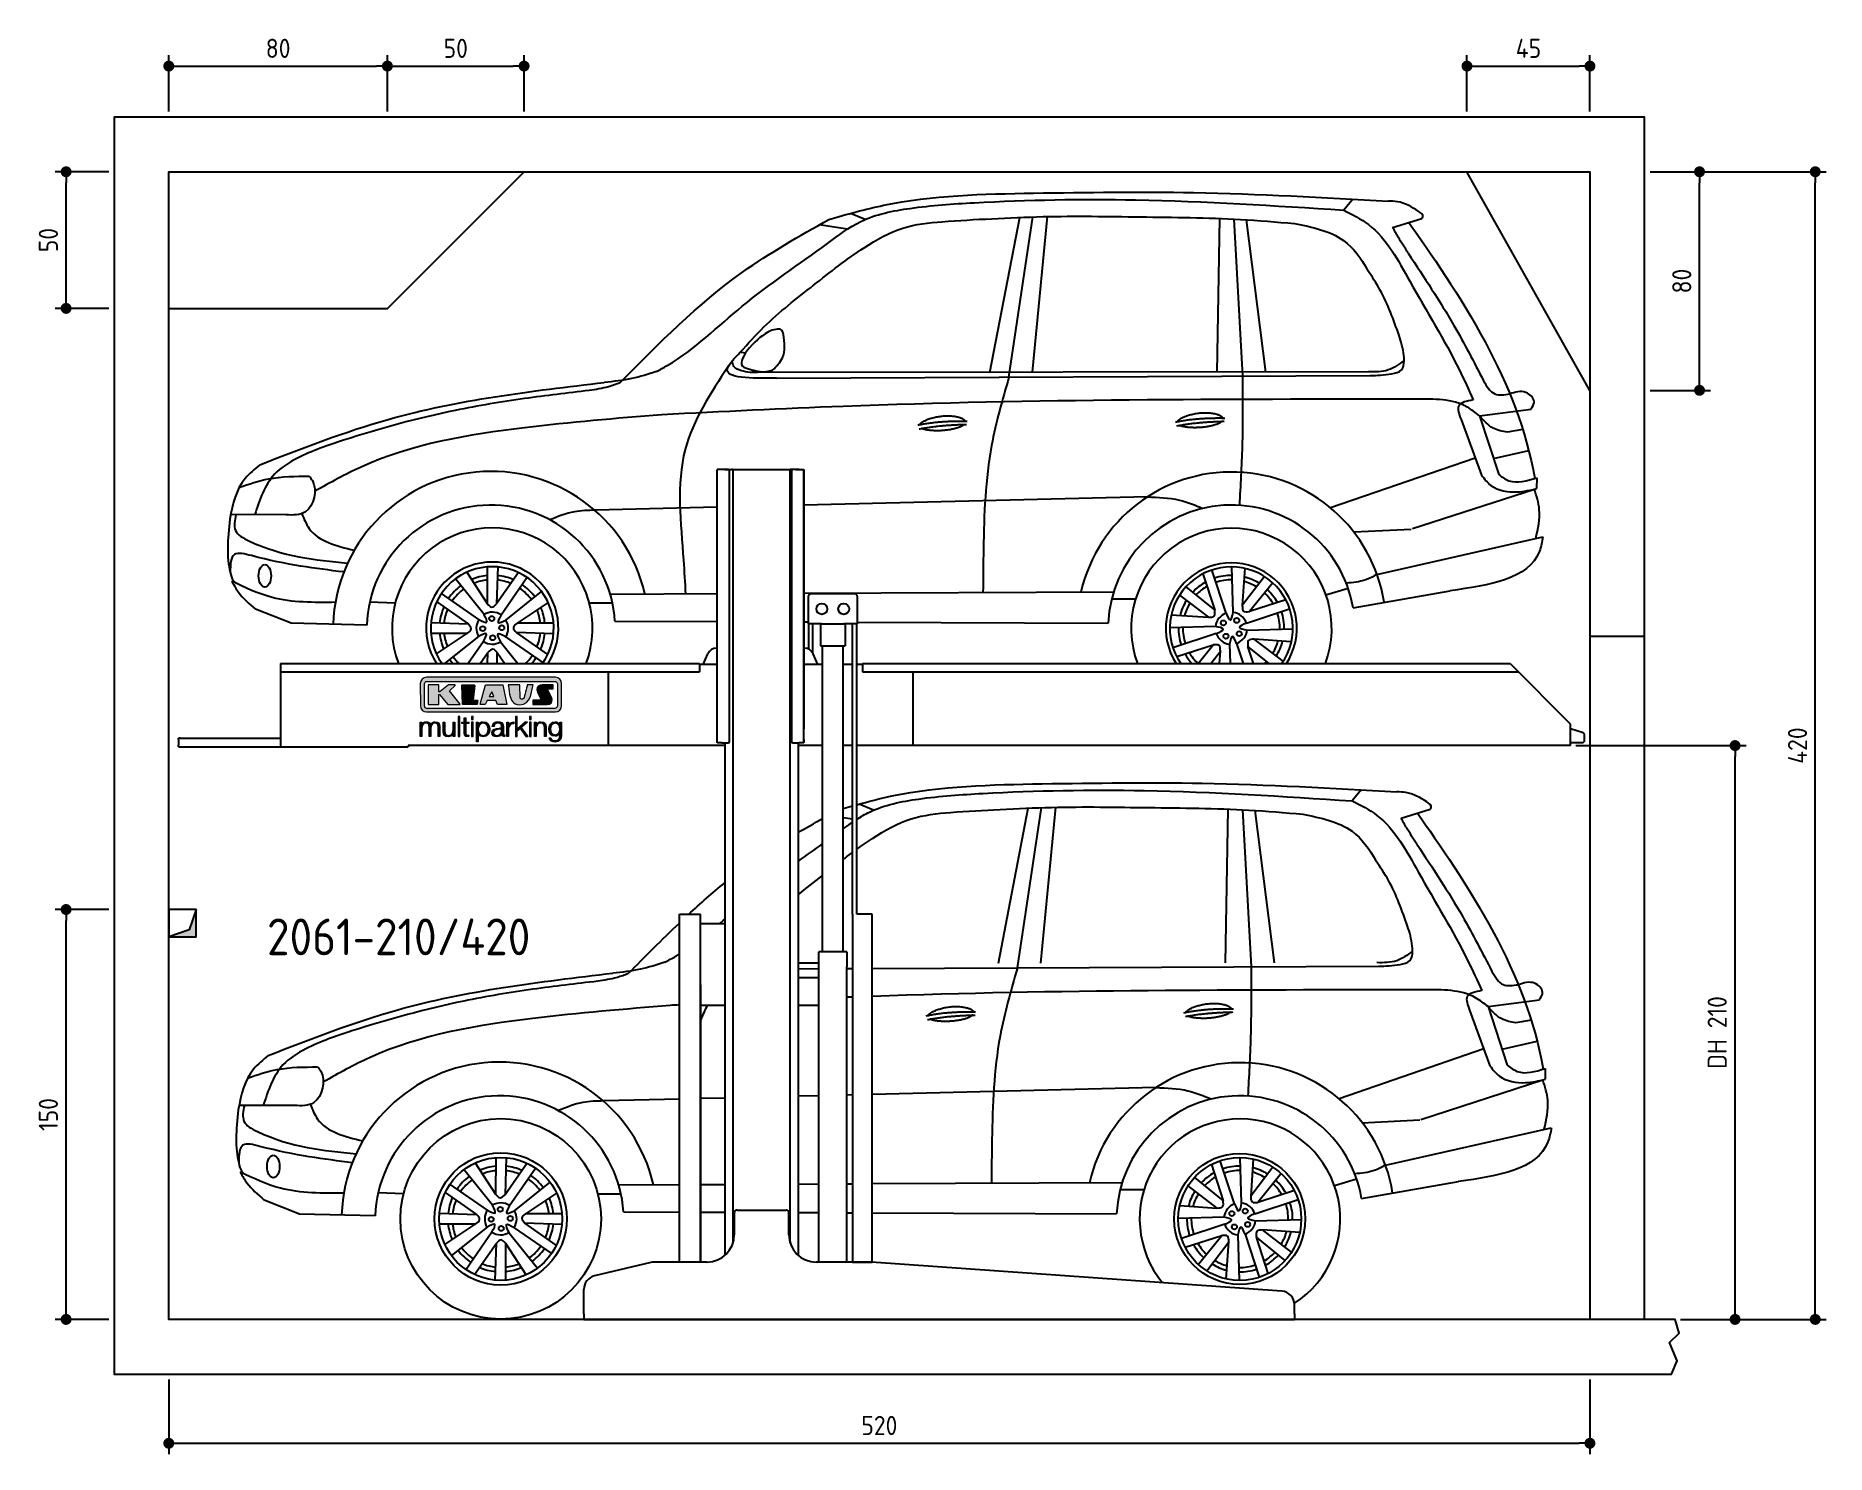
# Model space of a CAD drawing. Header units: millimetres. Extents: x -287 to 6264, y -793 to 4398.
import ezdxf

# ---------------------------------------------------------------- set-up
doc = ezdxf.new("R2010")
doc.units = ezdxf.units.MM
for name, color, linetype in [('4', 3, 'Continuous'), ('5', 3, 'Continuous'), ('breakthrough', 1, 'Continuous'), ('car', 10, 'Continuous'), ('Logo', 7, 'Continuous')]:
    doc.layers.add(name, color=color, linetype=linetype)
doc.styles.get("Standard").update_dxf_attribs({"font": 'ISOCP.SHX'})
doc.dimstyles.new('GEN-ISO$0', dxfattribs={"dimscale": 20, "dimtxt": 3.5, "dimasz": 2, "dimexe": 2, "dimexo": 1, "dimgap": 1.5, "dimtad": 1, "dimdec": 1, "dimlfac": 0.1, "dimdsep": 46, "dimtxsty": 'Standard', "dimblk": 'PUNKT', "dimcen": 2, "dimclrd": 256, "dimclre": 256, "dimclrt": 2, "dimadec": 0, "dimazin": 0, "dimtp": 0.1, "dimtm": 0.1, "dimtfac": 0.71, "dimtdec": 1, "dimtmove": 2, "dimatfit": 3, "dimldrblk": 'PUNKT', "dimfxl": 0, "dimtolj": 1, "dimarcsym": 0})

msp = doc.modelspace()

# ---------------------------------------------------------------- texts
msp.add_text('2061-210/420', height=134.4).set_placement((559.31, 1032.82))

# ---------------------------------------------------------------- blocks, each defined once
blk = doc.blocks.new('PUNKT')
at = {"layer": '4', "color": 0, "linetype": 'ByBlock'}
blk.add_line((-0.5, 0), (-1, 0), dxfattribs=at)
at = {"layer": '4', "color": 0, "linetype": 'ByBlock', "const_width": 0.5}
blk.add_lwpolyline([(-0.25, 0, 1), (0.25, 0, 1)], format="xyb", close=True, dxfattribs=at)
blk = doc.blocks.new('*D11')
at = {"layer": '5', "lineweight": -2}
for p, q in [((200, -520), (200, -793.3)), ((5400, -520), (5400, -793.3)), ((240, -753.3), (5360, -753.3))]:
    blk.add_line(p, q, dxfattribs=at)
at = {"layer": 'DEFPOINTS', "color": 0}
for p in [(200, -500), (5400, -500), (5400, -753.3)]:
    blk.add_point(p, dxfattribs=at)
at = {"layer": '5', "lineweight": -2, "xscale": 40, "yscale": 40, "zscale": 40, "rotation": 180}
blk.add_blockref('PUNKT', (200, -753.3), dxfattribs=at)
at = {"layer": '5', "lineweight": -2, "xscale": 40, "yscale": 40, "zscale": 40}
blk.add_blockref('PUNKT', (5400, -753.3), dxfattribs=at)
at = {"layer": '5', "color": 2, "insert": (2800, -688.3), "char_height": 70, "attachment_point": 5}
blk.add_mtext('\\A1;520', dxfattribs=at)
blk = doc.blocks.new('*D3')
at = {"layer": '5', "lineweight": -2}
for p, q in [((-20, 1200), (-215.7, 1200)), ((-175.7, -260), (-175.7, 1160)), ((-20, -300), (-215.7, -300))]:
    blk.add_line(p, q, dxfattribs=at)
at = {"layer": 'DEFPOINTS', "color": 0}
for p in [(-175.7, 1200), (0, 1200), (0, -300)]:
    blk.add_point(p, dxfattribs=at)
at = {"layer": '5', "lineweight": -2, "xscale": 40, "yscale": 40, "zscale": 40}
for p, rotation in [((-175.7, 1200), 90), ((-175.7, -300), 270)]:
    blk.add_blockref('PUNKT', p, dxfattribs=dict(at, rotation=rotation))
at = {"layer": '5', "color": 2, "insert": (-240.7, 450), "char_height": 70, "attachment_point": 5, "rotation": 90}
blk.add_mtext('\\A1;150', dxfattribs=at)
blk = doc.blocks.new('*D4')
at = {"layer": '5', "lineweight": -2}
for p, q in [((-20, 3900), (-215.7, 3900)), ((-175.7, 3440), (-175.7, 3860)), ((-20, 3400), (-215.7, 3400))]:
    blk.add_line(p, q, dxfattribs=at)
at = {"layer": 'DEFPOINTS', "color": 0}
for p in [(-175.7, 3900), (0, 3900), (0, 3400)]:
    blk.add_point(p, dxfattribs=at)
at = {"layer": '5', "lineweight": -2, "xscale": 40, "yscale": 40, "zscale": 40}
for p, rotation in [((-175.7, 3900), 90), ((-175.7, 3400), 270)]:
    blk.add_blockref('PUNKT', p, dxfattribs=dict(at, rotation=rotation))
at = {"layer": '5', "color": 2, "insert": (-240.7, 3650), "char_height": 70, "attachment_point": 5, "rotation": 90}
blk.add_mtext('\\A1;50', dxfattribs=at)
blk = doc.blocks.new('*D5')
at = {"layer": '5', "lineweight": -2}
for p, q in [((200, 4120), (200, 4326.7)), ((1000, 4120), (1000, 4326.7)), ((240, 4286.7), (960, 4286.7))]:
    blk.add_line(p, q, dxfattribs=at)
at = {"layer": 'DEFPOINTS', "color": 0}
for p in [(1000, 4286.7), (200, 4100), (1000, 4100)]:
    blk.add_point(p, dxfattribs=at)
at = {"layer": '5', "lineweight": -2, "xscale": 40, "yscale": 40, "zscale": 40, "rotation": 180}
blk.add_blockref('PUNKT', (200, 4286.7), dxfattribs=at)
at = {"layer": '5', "lineweight": -2, "xscale": 40, "yscale": 40, "zscale": 40}
blk.add_blockref('PUNKT', (1000, 4286.7), dxfattribs=at)
at = {"layer": '5', "color": 2, "insert": (600, 4351.7), "char_height": 70, "attachment_point": 5}
blk.add_mtext('\\A1;80', dxfattribs=at)
blk = doc.blocks.new('*D6')
at = {"layer": '5', "lineweight": -2}
for p, q in [((1000, 4120), (1000, 4326.7)), ((1500, 4120), (1500, 4326.7)), ((1040, 4286.7), (1460, 4286.7))]:
    blk.add_line(p, q, dxfattribs=at)
at = {"layer": 'DEFPOINTS', "color": 0}
for p in [(1500, 4286.7), (1000, 4100), (1500, 4100)]:
    blk.add_point(p, dxfattribs=at)
at = {"layer": '5', "lineweight": -2, "xscale": 40, "yscale": 40, "zscale": 40, "rotation": 180}
blk.add_blockref('PUNKT', (1000, 4286.7), dxfattribs=at)
at = {"layer": '5', "lineweight": -2, "xscale": 40, "yscale": 40, "zscale": 40}
blk.add_blockref('PUNKT', (1500, 4286.7), dxfattribs=at)
at = {"layer": '5', "color": 2, "insert": (1250, 4351.7), "char_height": 70, "attachment_point": 5}
blk.add_mtext('\\A1;50', dxfattribs=at)
blk = doc.blocks.new('*D7')
at = {"layer": '5', "lineweight": -2}
for p, q in [((5620, 3900), (5841, 3900)), ((5801, 3140), (5801, 3860)), ((5620, 3100), (5841, 3100))]:
    blk.add_line(p, q, dxfattribs=at)
at = {"layer": 'DEFPOINTS', "color": 0}
for p in [(5600, 3900), (5801, 3900), (5600, 3100)]:
    blk.add_point(p, dxfattribs=at)
at = {"layer": '5', "lineweight": -2, "xscale": 40, "yscale": 40, "zscale": 40}
for p, rotation in [((5801, 3900), 90), ((5801, 3100), 270)]:
    blk.add_blockref('PUNKT', p, dxfattribs=dict(at, rotation=rotation))
at = {"layer": '5', "color": 2, "insert": (5736, 3500), "char_height": 70, "attachment_point": 5, "rotation": 90}
blk.add_mtext('\\A1;80', dxfattribs=at)
blk = doc.blocks.new('*D8')
at = {"layer": '5', "lineweight": -2}
for p, q in [((5620, 3900), (6264.4, 3900)), ((6224.4, -260), (6224.4, 3860)), ((5731.2, -300), (6264.4, -300))]:
    blk.add_line(p, q, dxfattribs=at)
at = {"layer": 'DEFPOINTS', "color": 0}
for p in [(5600, 3900), (6224.4, 3900), (5711.2, -300)]:
    blk.add_point(p, dxfattribs=at)
at = {"layer": '5', "lineweight": -2, "xscale": 40, "yscale": 40, "zscale": 40}
for p, rotation in [((6224.4, 3900), 90), ((6224.4, -300), 270)]:
    blk.add_blockref('PUNKT', p, dxfattribs=dict(at, rotation=rotation))
at = {"layer": '5', "color": 2, "insert": (6159.4, 1800), "char_height": 70, "attachment_point": 5, "rotation": 90}
blk.add_mtext('\\A1;420', dxfattribs=at)
blk = doc.blocks.new('*D9')
at = {"layer": '5', "lineweight": -2}
for p, q in [((5348.6, 1800), (5971.1, 1800)), ((5931.1, -260), (5931.1, 1760)), ((5731.2, -300), (5971.1, -300))]:
    blk.add_line(p, q, dxfattribs=at)
at = {"layer": 'DEFPOINTS', "color": 0}
for p in [(5328.6, 1800), (5931.1, 1800), (5711.2, -300)]:
    blk.add_point(p, dxfattribs=at)
at = {"layer": '5', "lineweight": -2, "xscale": 40, "yscale": 40, "zscale": 40}
for p, rotation in [((5931.1, 1800), 90), ((5931.1, -300), 270)]:
    blk.add_blockref('PUNKT', p, dxfattribs=dict(at, rotation=rotation))
at = {"layer": '5', "color": 2, "insert": (5865.6, 750), "char_height": 70, "attachment_point": 5, "rotation": 90}
blk.add_mtext('\\A1;DH 210', dxfattribs=at)
blk = doc.blocks.new('*D10')
at = {"layer": '5', "lineweight": -2}
for p, q in [((4950, 4120), (4950, 4326.7)), ((5400, 4120), (5400, 4326.7)), ((4990, 4286.7), (5360, 4286.7))]:
    blk.add_line(p, q, dxfattribs=at)
at = {"layer": 'DEFPOINTS', "color": 0}
for p in [(5400, 4286.7), (4950, 4100), (5400, 4100)]:
    blk.add_point(p, dxfattribs=at)
at = {"layer": '5', "lineweight": -2, "xscale": 40, "yscale": 40, "zscale": 40, "rotation": 180}
blk.add_blockref('PUNKT', (4950, 4286.7), dxfattribs=at)
at = {"layer": '5', "lineweight": -2, "xscale": 40, "yscale": 40, "zscale": 40}
blk.add_blockref('PUNKT', (5400, 4286.7), dxfattribs=at)
at = {"layer": '5', "color": 2, "insert": (5175, 4351.7), "char_height": 70, "attachment_point": 5}
blk.add_mtext('\\A1;45', dxfattribs=at)
blk = doc.blocks.new('KLAUS')
at = {"layer": 'Logo'}
h = blk.add_hatch(color=8, dxfattribs=at)
h.dxf.hatch_style = 2
edge = h.paths.add_edge_path()
edge.add_spline(control_points=[(3.6, 29.09), (2.88, 29.09), (2.3, 28.51), (2.3, 27.8), (2.3, 27.8), (2.3, 16.11), (2.3, 16.11), (2.3, 15.39), (2.88, 14.81), (3.6, 14.81), (3.6, 14.81), (71.16, 14.81), (71.16, 14.81), (71.88, 14.81), (72.46, 15.39), (72.46, 16.11), (72.46, 16.11), (72.46, 27.8), (72.46, 27.8), (72.46, 28.51), (71.88, 29.09), (71.16, 29.09), (71.16, 29.09), (3.6, 29.09), (3.6, 29.09), (3.6, 29.09), (3.6, 29.09), (3.6, 29.09)], knot_values=[0, 0, 0, 0, 1, 1, 1, 2, 2, 2, 3, 3, 3, 4, 4, 4, 5, 5, 5, 6, 6, 6, 7, 7, 7, 8, 8, 8, 9, 9, 9, 9], degree=3, periodic=0)
edge = h.paths.add_edge_path()
edge.add_spline(control_points=[(3.35, 31.23), (3.35, 31.23), (71.47, 31.23), (71.47, 31.23), (73.26, 31.23), (74.71, 29.77), (74.71, 27.99), (74.71, 27.99), (74.71, 16.17), (74.71, 16.17), (74.71, 14.38), (73.26, 12.93), (71.47, 12.93), (71.47, 12.93), (3.35, 12.93), (3.35, 12.93), (1.56, 12.93), (0.11, 14.38), (0.11, 16.17), (0.11, 16.17), (0.11, 27.99), (0.11, 27.99), (0.11, 29.77), (1.56, 31.23), (3.35, 31.23), (3.35, 31.23), (3.35, 31.23), (3.35, 31.23)], knot_values=[0, 0, 0, 0, 1, 1, 1, 2, 2, 2, 3, 3, 3, 4, 4, 4, 5, 5, 5, 6, 6, 6, 7, 7, 7, 8, 8, 8, 9, 9, 9, 9], degree=3, periodic=0)
h = blk.add_hatch(color=8, dxfattribs=at)
h.dxf.hatch_style = 2
edge = h.paths.add_edge_path()
edge.add_spline(control_points=[(4.5, 27.33), (4.5, 27.33), (9.7, 27.33), (9.7, 27.33), (9.84, 27.33), (9.96, 27.22), (9.96, 27.08), (9.96, 27.08), (9.96, 23.69), (9.96, 23.69), (9.96, 23.69), (9.94, 23.64), (10.04, 23.59), (10.14, 23.53), (10.2, 23.57), (10.2, 23.57), (10.2, 23.57), (10.51, 23.75), (10.51, 23.75), (10.51, 23.75), (14.94, 27.33), (14.94, 27.33), (14.94, 27.33), (18.41, 27.33), (18.41, 27.33), (18.41, 27.33), (18.49, 27.33), (18.56, 27.2), (18.65, 27.04), (18.53, 26.91), (18.53, 26.91), (18.53, 26.91), (15.49, 24.11), (15.49, 24.11), (15.49, 24.11), (21.14, 17.06), (21.14, 17.06), (21.14, 17.06), (21.13, 16.91), (21.13, 16.91), (21.08, 16.84), (20.99, 16.82), (20.99, 16.82), (20.99, 16.82), (14.7, 16.82), (14.7, 16.82), (14.7, 16.82), (10.26, 22.17), (10.26, 22.17), (10.26, 22.17), (10.19, 22.24), (10.08, 22.21), (9.97, 22.18), (9.96, 22.11), (9.96, 22.11), (9.96, 22.11), (9.96, 17.08), (9.96, 17.08), (9.96, 16.94), (9.84, 16.82), (9.7, 16.82), (9.7, 16.82), (4.5, 16.82), (4.5, 16.82), (4.36, 16.82), (4.25, 16.94), (4.25, 17.08), (4.25, 17.08), (4.25, 27.08), (4.25, 27.08), (4.25, 27.22), (4.36, 27.33), (4.5, 27.33), (4.5, 27.33), (4.5, 27.33), (4.5, 27.33)], knot_values=[0, 0, 0, 0, 1, 1, 1, 2, 2, 2, 3, 3, 3, 4, 4, 4, 5, 5, 5, 6, 6, 6, 7, 7, 7, 8, 8, 8, 9, 9, 9, 10, 10, 10, 11, 11, 11, 12, 12, 12, 13, 13, 13, 14, 14, 14, 15, 15, 15, 16, 16, 16, 17, 17, 17, 18, 18, 18, 19, 19, 19, 20, 20, 20, 21, 21, 21, 22, 22, 22, 23, 23, 23, 24, 24, 24, 25, 25, 25, 25], degree=3, periodic=0)
h = blk.add_hatch(color=8, dxfattribs=at)
h.dxf.hatch_style = 2
h.paths.add_polyline_path([(22.42, 17.06), (21.97, 27.15), (22.24, 27.33), (28.55, 27.33), (28.86, 26.97), (28.01, 19.08), (30.26, 19.07), (30.44, 18.95), (30.08, 16.95), (29.49, 16.82), (22.6, 16.82)])
h = blk.add_hatch(color=8, dxfattribs=at)
h.paths.add_polyline_path([(36.52, 21.01), (38.93, 21.01), (37.87, 23.57)])
h.paths.add_polyline_path([(34.52, 27.33), (43.65, 27.33), (45.76, 16.94), (45.57, 16.82), (40.83, 16.82), (39.89, 18.95), (35.42, 18.95), (34.27, 16.82), (31.78, 16.82), (31.66, 17)])
h = blk.add_hatch(color=8, dxfattribs=at)
h.dxf.hatch_style = 2
edge = h.paths.add_edge_path()
edge.add_spline(control_points=[(52.69, 27.32), (52.69, 27.32), (52.88, 20.14), (52.88, 20.14), (53.01, 19.89), (53.2, 19.77), (53.43, 19.71), (53.91, 19.59), (54.43, 19.57), (54.64, 20.03), (55.23, 21.34), (56.27, 25.45), (56.6, 27.33), (56.6, 27.33), (59.77, 27.33), (59.77, 27.33), (58.77, 23.9), (58.56, 16.82), (52.63, 16.76), (48.72, 16.72), (48.01, 19.35), (47.27, 22.24), (46.89, 23.68), (46.54, 27.33), (46.54, 27.33), (46.54, 27.33), (52.69, 27.32), (52.69, 27.32), (52.69, 27.32), (52.69, 27.32), (52.69, 27.32)], knot_values=[0, 0, 0, 0, 1, 1, 1, 2, 2, 2, 3, 3, 3, 4, 4, 4, 5, 5, 5, 6, 6, 6, 7, 7, 7, 8, 8, 8, 9, 9, 9, 10, 10, 10, 10], degree=3, periodic=0)
h = blk.add_hatch(color=8, dxfattribs=at)
h.dxf.hatch_style = 2
edge = h.paths.add_edge_path()
edge.add_spline(control_points=[(64.46, 27.33), (64.46, 27.33), (70.31, 27.33), (70.31, 27.33), (70.31, 26.52), (70.31, 26.02), (70.31, 25.12), (70.31, 25.12), (67.3, 25.12), (67.3, 25.12), (67.24, 25.04), (67.25, 25.11), (67.25, 24.91), (67.25, 24.88), (69.73, 20.38), (69.73, 19.57), (69.73, 16.4), (67.22, 16.81), (65.9, 16.82), (65.9, 16.82), (59.59, 16.82), (59.59, 16.82), (59.59, 17.76), (59.59, 18.23), (59.59, 19.14), (59.59, 19.14), (63.75, 19.14), (63.75, 19.14), (63.82, 19.22), (63.81, 19.11), (63.81, 19.31), (63.81, 20.32), (61.58, 23.06), (61.58, 24.63), (61.58, 26.33), (62.83, 27.34), (64.46, 27.33), (64.46, 27.33), (64.46, 27.33), (64.46, 27.33)], knot_values=[0, 0, 0, 0, 1, 1, 1, 2, 2, 2, 3, 3, 3, 4, 4, 4, 5, 5, 5, 6, 6, 6, 7, 7, 7, 8, 8, 8, 9, 9, 9, 10, 10, 10, 11, 11, 11, 12, 12, 12, 13, 13, 13, 13], degree=3, periodic=0)
h = blk.add_hatch(color=30, dxfattribs=at)
h.dxf.hatch_style = 2
h.paths.add_polyline_path([(20.07, 0), (20.99, 0), (20.99, 10.45), (20.07, 10.45)])
h = blk.add_hatch(color=30, dxfattribs=at)
h.dxf.hatch_style = 2
edge = h.paths.add_edge_path()
edge.add_spline(control_points=[(24.22, 9.82), (24.22, 9.82), (23.3, 9.82), (23.3, 9.82), (23.3, 9.82), (23.3, 7.55), (23.3, 7.55), (23.3, 7.55), (21.98, 7.55), (21.98, 7.55), (21.98, 7.55), (21.98, 6.78), (21.98, 6.78), (21.98, 6.78), (23.3, 6.78), (23.3, 6.78), (23.3, 6.78), (23.3, 1.61), (23.3, 1.61), (23.28, 0.32), (23.71, -0.09), (24.94, -0.09), (25.22, -0.09), (25.48, -0.06), (25.76, -0.06), (25.76, -0.06), (25.76, 0.73), (25.76, 0.73), (25.5, 0.7), (25.23, 0.69), (24.97, 0.69), (24.31, 0.73), (24.22, 1.08), (24.22, 1.68), (24.22, 1.68), (24.22, 6.78), (24.22, 6.78), (24.22, 6.78), (25.76, 6.78), (25.76, 6.78), (25.76, 6.78), (25.76, 7.55), (25.76, 7.55), (25.76, 7.55), (24.22, 7.55), (24.22, 7.55), (24.22, 7.55), (24.22, 9.82), (24.22, 9.82), (24.22, 9.82), (24.22, 9.82), (24.22, 9.82)], knot_values=[0, 0, 0, 0, 1, 1, 1, 2, 2, 2, 3, 3, 3, 4, 4, 4, 5, 5, 5, 6, 6, 6, 7, 7, 7, 8, 8, 8, 9, 9, 9, 10, 10, 10, 11, 11, 11, 12, 12, 12, 13, 13, 13, 14, 14, 14, 15, 15, 15, 16, 16, 16, 17, 17, 17, 17], degree=3, periodic=0)
h = blk.add_hatch(color=30, dxfattribs=at)
h.paths.add_polyline_path([(27.1, 0), (28.03, 0), (28.03, 7.55), (27.1, 7.55)])
h.paths.add_polyline_path([(27.1, 8.98), (28.03, 8.98), (28.03, 10.45), (27.1, 10.45)])
h = blk.add_hatch(color=30, dxfattribs=at)
h.dxf.hatch_style = 2
h.paths.add_polyline_path([(50.4, 0), (51.32, 0), (51.32, 2.87), (52.82, 4.11), (55.8, 0), (56.96, 0), (53.52, 4.76), (56.74, 7.55), (55.51, 7.55), (51.32, 3.89), (51.32, 10.45), (50.4, 10.45)])
h = blk.add_hatch(color=30, dxfattribs=at)
h.paths.add_polyline_path([(57.74, 0), (58.66, 0), (58.66, 7.55), (57.74, 7.55)])
h.paths.add_polyline_path([(57.74, 8.98), (58.66, 8.98), (58.66, 10.45), (57.74, 10.45)])
h = blk.add_hatch(color=30, dxfattribs=at)
h.dxf.hatch_style = 2
edge = h.paths.add_edge_path()
edge.add_spline(control_points=[(0, 0), (0, 0), (0.92, 0), (0.92, 0), (0.92, 0), (0.92, 4.22), (0.92, 4.22), (0.94, 5.8), (1.58, 7), (3.18, 7), (4.35, 7), (4.77, 6.15), (4.76, 5.12), (4.76, 5.12), (4.76, 0), (4.76, 0), (4.76, 0), (5.68, 0), (5.68, 0), (5.68, 0), (5.68, 4.27), (5.68, 4.27), (5.68, 5.68), (6.14, 7), (7.73, 7), (9.05, 7), (9.52, 6.32), (9.52, 5.08), (9.52, 5.08), (9.52, 0), (9.52, 0), (9.52, 0), (10.44, 0), (10.44, 0), (10.44, 0), (10.44, 5.12), (10.44, 5.12), (10.44, 6.91), (9.59, 7.77), (7.94, 7.77), (6.94, 7.77), (5.99, 7.29), (5.54, 6.3), (5.26, 7.29), (4.36, 7.77), (3.37, 7.77), (2.17, 7.77), (1.38, 7.19), (0.89, 6.28), (0.89, 6.28), (0.85, 6.28), (0.85, 6.28), (0.85, 6.28), (0.85, 7.55), (0.85, 7.55), (0.85, 7.55), (0, 7.55), (0, 7.55), (0, 7.55), (0, 0), (0, 0), (0, 0), (0, 0), (0, 0)], knot_values=[0, 0, 0, 0, 1, 1, 1, 2, 2, 2, 3, 3, 3, 4, 4, 4, 5, 5, 5, 6, 6, 6, 7, 7, 7, 8, 8, 8, 9, 9, 9, 10, 10, 10, 11, 11, 11, 12, 12, 12, 13, 13, 13, 14, 14, 14, 15, 15, 15, 16, 16, 16, 17, 17, 17, 18, 18, 18, 19, 19, 19, 20, 20, 20, 21, 21, 21, 21], degree=3, periodic=0)
h = blk.add_hatch(color=30, dxfattribs=at)
h.dxf.hatch_style = 2
edge = h.paths.add_edge_path()
edge.add_spline(control_points=[(18.31, 7.55), (18.31, 7.55), (17.39, 7.55), (17.39, 7.55), (17.39, 7.55), (17.39, 3.59), (17.39, 3.59), (17.39, 2.05), (16.7, 0.56), (15.12, 0.56), (13.66, 0.56), (13.15, 1.27), (13.1, 2.64), (13.1, 2.64), (13.1, 7.55), (13.1, 7.55), (13.1, 7.55), (12.18, 7.55), (12.18, 7.55), (12.18, 7.55), (12.18, 2.65), (12.18, 2.65), (12.18, 0.89), (12.93, -0.22), (14.83, -0.22), (15.96, -0.22), (16.95, 0.35), (17.44, 1.36), (17.44, 1.36), (17.47, 1.36), (17.47, 1.36), (17.47, 1.36), (17.47, 0), (17.47, 0), (17.47, 0), (18.31, 0), (18.31, 0), (18.31, 0), (18.31, 7.55), (18.31, 7.55), (18.31, 7.55), (18.31, 7.55), (18.31, 7.55)], knot_values=[0, 0, 0, 0, 1, 1, 1, 2, 2, 2, 3, 3, 3, 4, 4, 4, 5, 5, 5, 6, 6, 6, 7, 7, 7, 8, 8, 8, 9, 9, 9, 10, 10, 10, 11, 11, 11, 12, 12, 12, 13, 13, 13, 14, 14, 14, 14], degree=3, periodic=0)
h = blk.add_hatch(color=30, dxfattribs=at)
edge = h.paths.add_edge_path()
edge.add_spline(control_points=[(35.84, 3.78), (35.84, 2.21), (35.12, 0.56), (33.37, 0.56), (31.4, 0.56), (30.72, 2.21), (30.72, 3.78), (30.72, 5.49), (31.33, 7), (33.37, 7), (35.12, 7), (35.84, 5.34), (35.84, 3.78), (35.84, 3.78), (35.84, 3.78), (35.84, 3.78)], knot_values=[0, 0, 0, 0, 1, 1, 1, 2, 2, 2, 3, 3, 3, 4, 4, 4, 5, 5, 5, 5], degree=3, periodic=0)
edge = h.paths.add_edge_path()
edge.add_spline(control_points=[(29.79, -2.8), (29.79, -2.8), (30.72, -2.8), (30.72, -2.8), (30.72, -2.8), (30.72, 1.43), (30.72, 1.43), (30.72, 1.43), (30.74, 1.43), (30.74, 1.43), (31.14, 0.35), (32.24, -0.22), (33.37, -0.22), (35.66, -0.22), (36.76, 1.64), (36.76, 3.78), (36.76, 5.91), (35.66, 7.77), (33.37, 7.77), (32.15, 7.77), (31.1, 7.14), (30.67, 6.12), (30.67, 6.12), (30.64, 6.12), (30.64, 6.12), (30.64, 6.12), (30.64, 7.55), (30.64, 7.55), (30.64, 7.55), (29.79, 7.55), (29.79, 7.55), (29.79, 7.55), (29.79, -2.8), (29.79, -2.8), (29.79, -2.8), (29.79, -2.8), (29.79, -2.8)], knot_values=[0, 0, 0, 0, 1, 1, 1, 2, 2, 2, 3, 3, 3, 4, 4, 4, 5, 5, 5, 6, 6, 6, 7, 7, 7, 8, 8, 8, 9, 9, 9, 10, 10, 10, 11, 11, 11, 12, 12, 12, 12], degree=3, periodic=0)
h = blk.add_hatch(color=30, dxfattribs=at)
edge = h.paths.add_edge_path()
edge.add_spline(control_points=[(43.03, 2.93), (43.04, 1.45), (41.8, 0.56), (40.39, 0.56), (39.53, 0.56), (38.71, 1.13), (38.71, 2.05), (38.71, 3.53), (40.66, 3.51), (42.22, 3.79), (42.47, 3.84), (42.88, 3.91), (43, 4.13), (43, 4.13), (43.03, 4.13), (43.03, 4.13), (43.03, 4.13), (43.03, 2.93), (43.03, 2.93), (43.03, 2.93), (43.03, 2.93), (43.03, 2.93)], knot_values=[0, 0, 0, 0, 1, 1, 1, 2, 2, 2, 3, 3, 3, 4, 4, 4, 5, 5, 5, 6, 6, 6, 7, 7, 7, 7], degree=3, periodic=0)
edge = h.paths.add_edge_path()
edge.add_spline(control_points=[(39.03, 5.24), (39.06, 6.47), (39.91, 7), (41.05, 7), (42.14, 7), (43.03, 6.69), (43.03, 5.45), (43.03, 4.61), (42.6, 4.51), (41.84, 4.42), (39.85, 4.19), (37.79, 4.11), (37.79, 1.99), (37.79, 0.47), (38.93, -0.22), (40.32, -0.22), (41.77, -0.22), (42.43, 0.34), (43.07, 1.32), (43.07, 1.32), (43.1, 1.32), (43.1, 1.32), (43.1, 0.53), (43.25, 0), (44.19, 0), (44.43, 0), (44.58, 0.01), (44.79, 0.06), (44.79, 0.06), (44.79, 0.83), (44.79, 0.83), (44.71, 0.81), (44.6, 0.78), (44.49, 0.78), (44.13, 0.78), (43.95, 0.98), (43.95, 1.33), (43.95, 1.33), (43.95, 5.34), (43.95, 5.34), (43.95, 7.36), (42.5, 7.77), (41.17, 7.77), (39.44, 7.77), (38.2, 7.01), (38.11, 5.24), (38.11, 5.24), (39.03, 5.24), (39.03, 5.24), (39.03, 5.24), (39.03, 5.24), (39.03, 5.24)], knot_values=[0, 0, 0, 0, 1, 1, 1, 2, 2, 2, 3, 3, 3, 4, 4, 4, 5, 5, 5, 6, 6, 6, 7, 7, 7, 8, 8, 8, 9, 9, 9, 10, 10, 10, 11, 11, 11, 12, 12, 12, 13, 13, 13, 14, 14, 14, 15, 15, 15, 16, 16, 16, 17, 17, 17, 17], degree=3, periodic=0)
h = blk.add_hatch(color=30, dxfattribs=at)
h.dxf.hatch_style = 2
edge = h.paths.add_edge_path()
edge.add_spline(control_points=[(45.79, 0), (45.79, 0), (46.71, 0), (46.71, 0), (46.71, 0), (46.71, 4.03), (46.71, 4.03), (46.71, 5.59), (47.85, 6.82), (49.52, 6.73), (49.52, 6.73), (49.52, 7.66), (49.52, 7.66), (48.16, 7.72), (47.14, 7), (46.67, 5.78), (46.67, 5.78), (46.64, 5.78), (46.64, 5.78), (46.64, 5.78), (46.64, 7.55), (46.64, 7.55), (46.64, 7.55), (45.79, 7.55), (45.79, 7.55), (45.79, 7.55), (45.79, 0), (45.79, 0), (45.79, 0), (45.79, 0), (45.79, 0)], knot_values=[0, 0, 0, 0, 1, 1, 1, 2, 2, 2, 3, 3, 3, 4, 4, 4, 5, 5, 5, 6, 6, 6, 7, 7, 7, 8, 8, 8, 9, 9, 9, 10, 10, 10, 10], degree=3, periodic=0)
h = blk.add_hatch(color=30, dxfattribs=at)
h.dxf.hatch_style = 2
edge = h.paths.add_edge_path()
edge.add_spline(control_points=[(60.41, 0), (60.41, 0), (61.33, 0), (61.33, 0), (61.33, 0), (61.33, 4.41), (61.33, 4.41), (61.36, 5.89), (62.24, 7), (63.7, 7), (65.2, 7), (65.62, 6.02), (65.62, 4.71), (65.62, 4.71), (65.62, 0), (65.62, 0), (65.62, 0), (66.54, 0), (66.54, 0), (66.54, 0), (66.54, 4.86), (66.54, 4.86), (66.54, 6.66), (65.9, 7.77), (63.78, 7.77), (62.71, 7.77), (61.7, 7.16), (61.36, 6.25), (61.36, 6.25), (61.33, 6.25), (61.33, 6.25), (61.33, 6.25), (61.33, 7.55), (61.33, 7.55), (61.33, 7.55), (60.41, 7.55), (60.41, 7.55), (60.41, 7.55), (60.41, 0), (60.41, 0), (60.41, 0), (60.41, 0), (60.41, 0)], knot_values=[0, 0, 0, 0, 1, 1, 1, 2, 2, 2, 3, 3, 3, 4, 4, 4, 5, 5, 5, 6, 6, 6, 7, 7, 7, 8, 8, 8, 9, 9, 9, 10, 10, 10, 11, 11, 11, 12, 12, 12, 13, 13, 13, 14, 14, 14, 14], degree=3, periodic=0)
h = blk.add_hatch(color=30, dxfattribs=at)
edge = h.paths.add_edge_path()
edge.add_spline(control_points=[(71.32, 0.86), (69.62, 0.86), (68.83, 2.34), (68.83, 3.86), (68.83, 5.43), (69.56, 7), (71.32, 7), (73.06, 7), (73.75, 5.34), (73.75, 3.86), (73.75, 2.33), (72.91, 0.86), (71.32, 0.86), (71.32, 0.86), (71.32, 0.86), (71.32, 0.86)], knot_values=[0, 0, 0, 0, 1, 1, 1, 2, 2, 2, 3, 3, 3, 4, 4, 4, 5, 5, 5, 5], degree=3, periodic=0)
edge = h.paths.add_edge_path()
edge.add_spline(control_points=[(74.67, 7.55), (74.67, 7.55), (73.75, 7.55), (73.75, 7.55), (73.75, 7.55), (73.75, 6.25), (73.75, 6.25), (73.75, 6.25), (73.72, 6.25), (73.72, 6.25), (73.35, 7.09), (72.41, 7.77), (71.32, 7.77), (69.13, 7.77), (67.9, 6.05), (67.9, 3.97), (67.9, 1.82), (68.9, 0.09), (71.32, 0.09), (72.4, 0.09), (73.29, 0.72), (73.72, 1.64), (73.72, 1.64), (73.75, 1.64), (73.75, 1.64), (73.75, 1.64), (73.75, 0.61), (73.75, 0.61), (73.75, -1.23), (73.01, -2.24), (71.32, -2.24), (70.29, -2.24), (69.31, -1.85), (69.1, -0.73), (69.1, -0.73), (68.18, -0.73), (68.18, -0.73), (68.31, -2.34), (69.81, -3.02), (71.32, -3.02), (73.79, -3.02), (74.65, -1.64), (74.67, 0.61), (74.67, 0.61), (74.67, 7.55), (74.67, 7.55), (74.67, 7.55), (74.67, 7.55), (74.67, 7.55)], knot_values=[0, 0, 0, 0, 1, 1, 1, 2, 2, 2, 3, 3, 3, 4, 4, 4, 5, 5, 5, 6, 6, 6, 7, 7, 7, 8, 8, 8, 9, 9, 9, 10, 10, 10, 11, 11, 11, 12, 12, 12, 13, 13, 13, 14, 14, 14, 15, 15, 15, 16, 16, 16, 16], degree=3, periodic=0)
at = {"layer": 'Logo', "lineweight": 0}
for points in [[(22.42, 17.06), (21.97, 27.15), (22.24, 27.33), (28.55, 27.33), (28.86, 26.97), (28.01, 19.08), (30.26, 19.07), (30.44, 18.95), (30.08, 16.95), (29.49, 16.82), (22.6, 16.82), (22.42, 17.06), (22.42, 17.06)], [(34.52, 27.33), (43.65, 27.33), (45.76, 16.94), (45.57, 16.82), (40.83, 16.82), (39.89, 18.95), (35.42, 18.95), (34.27, 16.82), (31.78, 16.82), (31.66, 17), (34.52, 27.33), (34.52, 27.33)], [(36.52, 21.01), (38.93, 21.01), (37.87, 23.57), (36.52, 21.01), (36.52, 21.01)], [(20.07, 0), (20.99, 0), (20.99, 10.45), (20.07, 10.45), (20.07, 0), (20.07, 0)], [(27.1, 8.98), (28.03, 8.98), (28.03, 10.45), (27.1, 10.45), (27.1, 8.98), (27.1, 8.98)], [(50.4, 0), (51.32, 0), (51.32, 2.87), (52.82, 4.11), (55.8, 0), (56.96, 0), (53.52, 4.76), (56.74, 7.55), (55.51, 7.55), (51.32, 3.89), (51.32, 10.45), (50.4, 10.45), (50.4, 0), (50.4, 0)], [(57.74, 8.98), (58.66, 8.98), (58.66, 10.45), (57.74, 10.45), (57.74, 8.98), (57.74, 8.98)], [(27.1, 0), (28.03, 0), (28.03, 7.55), (27.1, 7.55), (27.1, 0), (27.1, 0)], [(57.74, 0), (58.66, 0), (58.66, 7.55), (57.74, 7.55), (57.74, 0), (57.74, 0)]]:
    blk.add_lwpolyline(points, dxfattribs=at)
for points, knots in [([(3.35, 31.23), (3.35, 31.23), (71.47, 31.23), (71.47, 31.23), (73.26, 31.23), (74.71, 29.77), (74.71, 27.99), (74.71, 27.99), (74.71, 16.17), (74.71, 16.17), (74.71, 14.38), (73.26, 12.93), (71.47, 12.93), (71.47, 12.93), (3.35, 12.93), (3.35, 12.93), (1.56, 12.93), (0.11, 14.38), (0.11, 16.17), (0.11, 16.17), (0.11, 27.99), (0.11, 27.99), (0.11, 29.77), (1.56, 31.23), (3.35, 31.23), (3.35, 31.23), (3.35, 31.23), (3.35, 31.23)], [0, 0, 0, 0, 1, 1, 1, 2, 2, 2, 3, 3, 3, 4, 4, 4, 5, 5, 5, 6, 6, 6, 7, 7, 7, 8, 8, 8, 9, 9, 9, 9]), ([(3.6, 29.09), (2.88, 29.09), (2.3, 28.51), (2.3, 27.8), (2.3, 27.8), (2.3, 16.11), (2.3, 16.11), (2.3, 15.39), (2.88, 14.81), (3.6, 14.81), (3.6, 14.81), (71.16, 14.81), (71.16, 14.81), (71.88, 14.81), (72.46, 15.39), (72.46, 16.11), (72.46, 16.11), (72.46, 27.8), (72.46, 27.8), (72.46, 28.51), (71.88, 29.09), (71.16, 29.09), (71.16, 29.09), (3.6, 29.09), (3.6, 29.09), (3.6, 29.09), (3.6, 29.09), (3.6, 29.09)], [0, 0, 0, 0, 1, 1, 1, 2, 2, 2, 3, 3, 3, 4, 4, 4, 5, 5, 5, 6, 6, 6, 7, 7, 7, 8, 8, 8, 9, 9, 9, 9]), ([(4.5, 27.33), (4.5, 27.33), (9.7, 27.33), (9.7, 27.33), (9.84, 27.33), (9.96, 27.22), (9.96, 27.08), (9.96, 27.08), (9.96, 23.69), (9.96, 23.69), (9.96, 23.69), (9.94, 23.64), (10.04, 23.59), (10.14, 23.53), (10.2, 23.57), (10.2, 23.57), (10.2, 23.57), (10.51, 23.75), (10.51, 23.75), (10.51, 23.75), (14.94, 27.33), (14.94, 27.33), (14.94, 27.33), (18.41, 27.33), (18.41, 27.33), (18.41, 27.33), (18.49, 27.33), (18.56, 27.2), (18.65, 27.04), (18.53, 26.91), (18.53, 26.91), (18.53, 26.91), (15.49, 24.11), (15.49, 24.11), (15.49, 24.11), (21.14, 17.06), (21.14, 17.06), (21.14, 17.06), (21.13, 16.91), (21.13, 16.91), (21.08, 16.84), (20.99, 16.82), (20.99, 16.82), (20.99, 16.82), (14.7, 16.82), (14.7, 16.82), (14.7, 16.82), (10.26, 22.17), (10.26, 22.17), (10.26, 22.17), (10.19, 22.24), (10.08, 22.21), (9.97, 22.18), (9.96, 22.11), (9.96, 22.11), (9.96, 22.11), (9.96, 17.08), (9.96, 17.08), (9.96, 16.94), (9.84, 16.82), (9.7, 16.82), (9.7, 16.82), (4.5, 16.82), (4.5, 16.82), (4.36, 16.82), (4.25, 16.94), (4.25, 17.08), (4.25, 17.08), (4.25, 27.08), (4.25, 27.08), (4.25, 27.22), (4.36, 27.33), (4.5, 27.33), (4.5, 27.33), (4.5, 27.33), (4.5, 27.33)], [0, 0, 0, 0, 1, 1, 1, 2, 2, 2, 3, 3, 3, 4, 4, 4, 5, 5, 5, 6, 6, 6, 7, 7, 7, 8, 8, 8, 9, 9, 9, 10, 10, 10, 11, 11, 11, 12, 12, 12, 13, 13, 13, 14, 14, 14, 15, 15, 15, 16, 16, 16, 17, 17, 17, 18, 18, 18, 19, 19, 19, 20, 20, 20, 21, 21, 21, 22, 22, 22, 23, 23, 23, 24, 24, 24, 25, 25, 25, 25]), ([(52.69, 27.32), (52.69, 27.32), (52.88, 20.14), (52.88, 20.14), (53.01, 19.89), (53.2, 19.77), (53.43, 19.71), (53.91, 19.59), (54.43, 19.57), (54.64, 20.03), (55.23, 21.34), (56.27, 25.45), (56.6, 27.33), (56.6, 27.33), (59.77, 27.33), (59.77, 27.33), (58.77, 23.9), (58.56, 16.82), (52.63, 16.76), (48.72, 16.72), (48.01, 19.35), (47.27, 22.24), (46.89, 23.68), (46.54, 27.33), (46.54, 27.33), (46.54, 27.33), (52.69, 27.32), (52.69, 27.32), (52.69, 27.32), (52.69, 27.32), (52.69, 27.32)], [0, 0, 0, 0, 1, 1, 1, 2, 2, 2, 3, 3, 3, 4, 4, 4, 5, 5, 5, 6, 6, 6, 7, 7, 7, 8, 8, 8, 9, 9, 9, 10, 10, 10, 10]), ([(64.46, 27.33), (64.46, 27.33), (70.31, 27.33), (70.31, 27.33), (70.31, 26.52), (70.31, 26.02), (70.31, 25.12), (70.31, 25.12), (67.3, 25.12), (67.3, 25.12), (67.24, 25.04), (67.25, 25.11), (67.25, 24.91), (67.25, 24.88), (69.73, 20.38), (69.73, 19.57), (69.73, 16.4), (67.22, 16.81), (65.9, 16.82), (65.9, 16.82), (59.59, 16.82), (59.59, 16.82), (59.59, 17.76), (59.59, 18.23), (59.59, 19.14), (59.59, 19.14), (63.75, 19.14), (63.75, 19.14), (63.82, 19.22), (63.81, 19.11), (63.81, 19.31), (63.81, 20.32), (61.58, 23.06), (61.58, 24.63), (61.58, 26.33), (62.83, 27.34), (64.46, 27.33), (64.46, 27.33), (64.46, 27.33), (64.46, 27.33)], [0, 0, 0, 0, 1, 1, 1, 2, 2, 2, 3, 3, 3, 4, 4, 4, 5, 5, 5, 6, 6, 6, 7, 7, 7, 8, 8, 8, 9, 9, 9, 10, 10, 10, 11, 11, 11, 12, 12, 12, 13, 13, 13, 13]), ([(24.22, 9.82), (24.22, 9.82), (23.3, 9.82), (23.3, 9.82), (23.3, 9.82), (23.3, 7.55), (23.3, 7.55), (23.3, 7.55), (21.98, 7.55), (21.98, 7.55), (21.98, 7.55), (21.98, 6.78), (21.98, 6.78), (21.98, 6.78), (23.3, 6.78), (23.3, 6.78), (23.3, 6.78), (23.3, 1.61), (23.3, 1.61), (23.28, 0.32), (23.71, -0.09), (24.94, -0.09), (25.22, -0.09), (25.48, -0.06), (25.76, -0.06), (25.76, -0.06), (25.76, 0.73), (25.76, 0.73), (25.5, 0.7), (25.23, 0.69), (24.97, 0.69), (24.31, 0.73), (24.22, 1.08), (24.22, 1.68), (24.22, 1.68), (24.22, 6.78), (24.22, 6.78), (24.22, 6.78), (25.76, 6.78), (25.76, 6.78), (25.76, 6.78), (25.76, 7.55), (25.76, 7.55), (25.76, 7.55), (24.22, 7.55), (24.22, 7.55), (24.22, 7.55), (24.22, 9.82), (24.22, 9.82), (24.22, 9.82), (24.22, 9.82), (24.22, 9.82)], [0, 0, 0, 0, 1, 1, 1, 2, 2, 2, 3, 3, 3, 4, 4, 4, 5, 5, 5, 6, 6, 6, 7, 7, 7, 8, 8, 8, 9, 9, 9, 10, 10, 10, 11, 11, 11, 12, 12, 12, 13, 13, 13, 14, 14, 14, 15, 15, 15, 16, 16, 16, 17, 17, 17, 17]), ([(0, 0), (0, 0), (0.92, 0), (0.92, 0), (0.92, 0), (0.92, 4.22), (0.92, 4.22), (0.94, 5.8), (1.58, 7), (3.18, 7), (4.35, 7), (4.77, 6.15), (4.76, 5.12), (4.76, 5.12), (4.76, 0), (4.76, 0), (4.76, 0), (5.68, 0), (5.68, 0), (5.68, 0), (5.68, 4.27), (5.68, 4.27), (5.68, 5.68), (6.14, 7), (7.73, 7), (9.05, 7), (9.52, 6.32), (9.52, 5.08), (9.52, 5.08), (9.52, 0), (9.52, 0), (9.52, 0), (10.44, 0), (10.44, 0), (10.44, 0), (10.44, 5.12), (10.44, 5.12), (10.44, 6.91), (9.59, 7.77), (7.94, 7.77), (6.94, 7.77), (5.99, 7.29), (5.54, 6.3), (5.26, 7.29), (4.36, 7.77), (3.37, 7.77), (2.17, 7.77), (1.38, 7.19), (0.89, 6.28), (0.89, 6.28), (0.85, 6.28), (0.85, 6.28), (0.85, 6.28), (0.85, 7.55), (0.85, 7.55), (0.85, 7.55), (0, 7.55), (0, 7.55), (0, 7.55), (0, 0), (0, 0), (0, 0), (0, 0), (0, 0)], [0, 0, 0, 0, 1, 1, 1, 2, 2, 2, 3, 3, 3, 4, 4, 4, 5, 5, 5, 6, 6, 6, 7, 7, 7, 8, 8, 8, 9, 9, 9, 10, 10, 10, 11, 11, 11, 12, 12, 12, 13, 13, 13, 14, 14, 14, 15, 15, 15, 16, 16, 16, 17, 17, 17, 18, 18, 18, 19, 19, 19, 20, 20, 20, 21, 21, 21, 21]), ([(18.31, 7.55), (18.31, 7.55), (17.39, 7.55), (17.39, 7.55), (17.39, 7.55), (17.39, 3.59), (17.39, 3.59), (17.39, 2.05), (16.7, 0.56), (15.12, 0.56), (13.66, 0.56), (13.15, 1.27), (13.1, 2.64), (13.1, 2.64), (13.1, 7.55), (13.1, 7.55), (13.1, 7.55), (12.18, 7.55), (12.18, 7.55), (12.18, 7.55), (12.18, 2.65), (12.18, 2.65), (12.18, 0.89), (12.93, -0.22), (14.83, -0.22), (15.96, -0.22), (16.95, 0.35), (17.44, 1.36), (17.44, 1.36), (17.47, 1.36), (17.47, 1.36), (17.47, 1.36), (17.47, 0), (17.47, 0), (17.47, 0), (18.31, 0), (18.31, 0), (18.31, 0), (18.31, 7.55), (18.31, 7.55), (18.31, 7.55), (18.31, 7.55), (18.31, 7.55)], [0, 0, 0, 0, 1, 1, 1, 2, 2, 2, 3, 3, 3, 4, 4, 4, 5, 5, 5, 6, 6, 6, 7, 7, 7, 8, 8, 8, 9, 9, 9, 10, 10, 10, 11, 11, 11, 12, 12, 12, 13, 13, 13, 14, 14, 14, 14]), ([(29.79, -2.8), (29.79, -2.8), (30.72, -2.8), (30.72, -2.8), (30.72, -2.8), (30.72, 1.43), (30.72, 1.43), (30.72, 1.43), (30.74, 1.43), (30.74, 1.43), (31.14, 0.35), (32.24, -0.22), (33.37, -0.22), (35.66, -0.22), (36.76, 1.64), (36.76, 3.78), (36.76, 5.91), (35.66, 7.77), (33.37, 7.77), (32.15, 7.77), (31.1, 7.14), (30.67, 6.12), (30.67, 6.12), (30.64, 6.12), (30.64, 6.12), (30.64, 6.12), (30.64, 7.55), (30.64, 7.55), (30.64, 7.55), (29.79, 7.55), (29.79, 7.55), (29.79, 7.55), (29.79, -2.8), (29.79, -2.8), (29.79, -2.8), (29.79, -2.8), (29.79, -2.8)], [0, 0, 0, 0, 1, 1, 1, 2, 2, 2, 3, 3, 3, 4, 4, 4, 5, 5, 5, 6, 6, 6, 7, 7, 7, 8, 8, 8, 9, 9, 9, 10, 10, 10, 11, 11, 11, 12, 12, 12, 12]), ([(35.84, 3.78), (35.84, 2.21), (35.12, 0.56), (33.37, 0.56), (31.4, 0.56), (30.72, 2.21), (30.72, 3.78), (30.72, 5.49), (31.33, 7), (33.37, 7), (35.12, 7), (35.84, 5.34), (35.84, 3.78), (35.84, 3.78), (35.84, 3.78), (35.84, 3.78)], [0, 0, 0, 0, 1, 1, 1, 2, 2, 2, 3, 3, 3, 4, 4, 4, 5, 5, 5, 5]), ([(39.03, 5.24), (39.06, 6.47), (39.91, 7), (41.05, 7), (42.14, 7), (43.03, 6.69), (43.03, 5.45), (43.03, 4.61), (42.6, 4.51), (41.84, 4.42), (39.85, 4.19), (37.79, 4.11), (37.79, 1.99), (37.79, 0.47), (38.93, -0.22), (40.32, -0.22), (41.77, -0.22), (42.43, 0.34), (43.07, 1.32), (43.07, 1.32), (43.1, 1.32), (43.1, 1.32), (43.1, 0.53), (43.25, 0), (44.19, 0), (44.43, 0), (44.58, 0.01), (44.79, 0.06), (44.79, 0.06), (44.79, 0.83), (44.79, 0.83), (44.71, 0.81), (44.6, 0.78), (44.49, 0.78), (44.13, 0.78), (43.95, 0.98), (43.95, 1.33), (43.95, 1.33), (43.95, 5.34), (43.95, 5.34), (43.95, 7.36), (42.5, 7.77), (41.17, 7.77), (39.44, 7.77), (38.2, 7.01), (38.11, 5.24), (38.11, 5.24), (39.03, 5.24), (39.03, 5.24), (39.03, 5.24), (39.03, 5.24), (39.03, 5.24)], [0, 0, 0, 0, 1, 1, 1, 2, 2, 2, 3, 3, 3, 4, 4, 4, 5, 5, 5, 6, 6, 6, 7, 7, 7, 8, 8, 8, 9, 9, 9, 10, 10, 10, 11, 11, 11, 12, 12, 12, 13, 13, 13, 14, 14, 14, 15, 15, 15, 16, 16, 16, 17, 17, 17, 17]), ([(43.03, 2.93), (43.04, 1.45), (41.8, 0.56), (40.39, 0.56), (39.53, 0.56), (38.71, 1.13), (38.71, 2.05), (38.71, 3.53), (40.66, 3.51), (42.22, 3.79), (42.47, 3.84), (42.88, 3.91), (43, 4.13), (43, 4.13), (43.03, 4.13), (43.03, 4.13), (43.03, 4.13), (43.03, 2.93), (43.03, 2.93), (43.03, 2.93), (43.03, 2.93), (43.03, 2.93)], [0, 0, 0, 0, 1, 1, 1, 2, 2, 2, 3, 3, 3, 4, 4, 4, 5, 5, 5, 6, 6, 6, 7, 7, 7, 7]), ([(45.79, 0), (45.79, 0), (46.71, 0), (46.71, 0), (46.71, 0), (46.71, 4.03), (46.71, 4.03), (46.71, 5.59), (47.85, 6.82), (49.52, 6.73), (49.52, 6.73), (49.52, 7.66), (49.52, 7.66), (48.16, 7.72), (47.14, 7), (46.67, 5.78), (46.67, 5.78), (46.64, 5.78), (46.64, 5.78), (46.64, 5.78), (46.64, 7.55), (46.64, 7.55), (46.64, 7.55), (45.79, 7.55), (45.79, 7.55), (45.79, 7.55), (45.79, 0), (45.79, 0), (45.79, 0), (45.79, 0), (45.79, 0)], [0, 0, 0, 0, 1, 1, 1, 2, 2, 2, 3, 3, 3, 4, 4, 4, 5, 5, 5, 6, 6, 6, 7, 7, 7, 8, 8, 8, 9, 9, 9, 10, 10, 10, 10]), ([(60.41, 0), (60.41, 0), (61.33, 0), (61.33, 0), (61.33, 0), (61.33, 4.41), (61.33, 4.41), (61.36, 5.89), (62.24, 7), (63.7, 7), (65.2, 7), (65.62, 6.02), (65.62, 4.71), (65.62, 4.71), (65.62, 0), (65.62, 0), (65.62, 0), (66.54, 0), (66.54, 0), (66.54, 0), (66.54, 4.86), (66.54, 4.86), (66.54, 6.66), (65.9, 7.77), (63.78, 7.77), (62.71, 7.77), (61.7, 7.16), (61.36, 6.25), (61.36, 6.25), (61.33, 6.25), (61.33, 6.25), (61.33, 6.25), (61.33, 7.55), (61.33, 7.55), (61.33, 7.55), (60.41, 7.55), (60.41, 7.55), (60.41, 7.55), (60.41, 0), (60.41, 0), (60.41, 0), (60.41, 0), (60.41, 0)], [0, 0, 0, 0, 1, 1, 1, 2, 2, 2, 3, 3, 3, 4, 4, 4, 5, 5, 5, 6, 6, 6, 7, 7, 7, 8, 8, 8, 9, 9, 9, 10, 10, 10, 11, 11, 11, 12, 12, 12, 13, 13, 13, 14, 14, 14, 14]), ([(74.67, 7.55), (74.67, 7.55), (73.75, 7.55), (73.75, 7.55), (73.75, 7.55), (73.75, 6.25), (73.75, 6.25), (73.75, 6.25), (73.72, 6.25), (73.72, 6.25), (73.35, 7.09), (72.41, 7.77), (71.32, 7.77), (69.13, 7.77), (67.9, 6.05), (67.9, 3.97), (67.9, 1.82), (68.9, 0.09), (71.32, 0.09), (72.4, 0.09), (73.29, 0.72), (73.72, 1.64), (73.72, 1.64), (73.75, 1.64), (73.75, 1.64), (73.75, 1.64), (73.75, 0.61), (73.75, 0.61), (73.75, -1.23), (73.01, -2.24), (71.32, -2.24), (70.29, -2.24), (69.31, -1.85), (69.1, -0.73), (69.1, -0.73), (68.18, -0.73), (68.18, -0.73), (68.31, -2.34), (69.81, -3.02), (71.32, -3.02), (73.79, -3.02), (74.65, -1.64), (74.67, 0.61), (74.67, 0.61), (74.67, 7.55), (74.67, 7.55), (74.67, 7.55), (74.67, 7.55), (74.67, 7.55)], [0, 0, 0, 0, 1, 1, 1, 2, 2, 2, 3, 3, 3, 4, 4, 4, 5, 5, 5, 6, 6, 6, 7, 7, 7, 8, 8, 8, 9, 9, 9, 10, 10, 10, 11, 11, 11, 12, 12, 12, 13, 13, 13, 14, 14, 14, 15, 15, 15, 16, 16, 16, 16]), ([(71.32, 0.86), (69.62, 0.86), (68.83, 2.34), (68.83, 3.86), (68.83, 5.43), (69.56, 7), (71.32, 7), (73.06, 7), (73.75, 5.34), (73.75, 3.86), (73.75, 2.33), (72.91, 0.86), (71.32, 0.86), (71.32, 0.86), (71.32, 0.86), (71.32, 0.86)], [0, 0, 0, 0, 1, 1, 1, 2, 2, 2, 3, 3, 3, 4, 4, 4, 5, 5, 5, 5])]:
    blk.add_open_spline(points, degree=3, knots=knots, dxfattribs=at)

# ---------------------------------------------------------------- dimensions: what is measured, and where the dimension line sits
at = {"layer": '5'}
for base, p1, p2, picture, middle in [((1000, 4286.65), (200, 4100), (1000, 4100), '*D5', (600, 4351.65)), ((1500, 4286.65), (1000, 4100), (1500, 4100), '*D6', (1250, 4351.65)), ((5400, 4286.65), (4950, 4100), (5400, 4100), '*D10', (5175, 4351.65)), ((5400, -753.28), (200, -500), (5400, -500), '*D11', (2800, -688.27))]:
    dim = msp.add_linear_dim(base=base, p1=p1, p2=p2, dimstyle='GEN-ISO$0', override={"dimlfac": 0.1}, dxfattribs=at)
    dim.commit()
    dim.dimension.update_dxf_attribs({"geometry": picture, "text_midpoint": middle})
for base, p1, p2, picture, middle in [((-175.68, 3900), (0, 3400), (0, 3900), '*D4', (-240.68, 3650)), ((5801, 3900), (5600, 3100), (5600, 3900), '*D7', (5736, 3500)), ((6224.42, 3900), (5711.24, -300), (5600, 3900), '*D8', (6159.41, 1800)), ((-175.68, 1200), (0, -300), (0, 1200), '*D3', (-240.68, 450))]:
    dim = msp.add_linear_dim(base=base, p1=p1, p2=p2, angle=90, dimstyle='GEN-ISO$0', override={"dimlfac": 0.1}, dxfattribs=at)
    dim.commit()
    dim.dimension.update_dxf_attribs({"geometry": picture, "text_midpoint": middle})
dim = msp.add_linear_dim(base=(5931.11, 1800), p1=(5711.24, -300), p2=(5328.57, 1800), angle=90, text='DH <>', dimstyle='GEN-ISO$0', override={"dimlfac": 0.1}, dxfattribs=at)
dim.commit()
dim.dimension.update_dxf_attribs({"geometry": '*D9', "text_midpoint": (5865.62, 750)})

# ---------------------------------------------------------------- linework, layer by layer
for p, q in [((1000, 3400), (1500, 3900)), ((5400, 3100), (4950, 3900)), ((200, 3400), (1000, 3400)), ((2223.07, 2811), (2207.07, 2811)), ((2207.07, 1861), (2207.07, 2811)), ((2207.07, 1853), (2207.07, 2810)), ((2247.07, 2811), (2223.07, 2811)), ((2234.07, 2810), (2234.07, 2811)), ((2234.07, 2810), (2244.07, 2810)), ((2244.07, 2810), (2259.07, 2810)), ((2252.07, 1816), (2252.07, 2806)), ((2252.07, 1815), (2252.07, 2805)), ((2264.07, 2810), (2259.07, 2810)), ((2264.07, 2810), (2274.07, 2810)), ((2264.07, 2810), (2264.07, -21.22)), ((2274.07, 2810), (2464.07, 2810)), ((2464.07, 2810), (2474.07, 2810)), ((2479.07, 2810), (2474.07, 2810)), ((2474.07, -21.22), (2474.07, 2810)), ((2478.07, 2806), (2478.07, 1816)), ((2478.07, 1815), (2478.07, 2805)), ((2494.07, 2810), (2479.07, 2810)), ((2507.07, 2811), (2483.07, 2811)), ((2494.07, 2810), (2504.07, 2810)), ((2504.07, 2811), (2504.07, 2810)), ((2507.07, 2811), (2523.07, 2811)), ((2523.07, 2811), (2523.07, 1861)), ((2523.07, 1822), (2523.07, 2810)), ((2539.57, 2345), (2539.57, 2245)), ((2709.57, 2355), (2549.57, 2355)), ((2719.57, 2245), (2719.57, 2345)), ((2588.78, 2245), (2539.57, 2245)), ((2541.97, 2152.71), (2541.97, 2245)), ((2557.07, 2136.42), (2557.07, 2245)), ((2584.57, 2245), (2584.57, 2165)), ((2588.78, 2245), (2670.36, 2245)), ((2719.57, 2245), (2670.36, 2245)), ((2674.57, 2245), (2674.57, 2165)), ((2702.07, 1183), (2702.07, 2245)), ((2717.17, 1183), (2717.17, 2245)), ((2584.57, 2165), (2674.57, 2165)), ((2592.07, 1045), (2592.07, 2165)), ((2667.07, 1045), (2667.07, 2165)), ((5400, 2200), (5600, 2200)), ((608.57, 2100), (2142.07, 2100)), ((608.57, 2100), (608.57, 1796)), ((2142.07, 2100), (2142.07, 2070)), ((2202.07, 2097), (2142.07, 2097)), ((2155.82, 2097), (2172.89, 2136.03)), ((2202.07, 2097), (2207.07, 2097)), ((2204.96, 2157), (2207.07, 2157)), ((2525.18, 2157), (2523.07, 2157)), ((2523.07, 2097), (2528.07, 2097)), ((2592.07, 2097), (2528.07, 2097)), ((2574.32, 2097), (2557.24, 2136.03)), ((2702.07, 2097), (2667.07, 2097)), ((2738.07, 2097), (2717.17, 2097)), ((2738.07, 2100), (5108.57, 2100)), ((2738.07, 2100), (2738.07, 2070)), ((5108.57, 2100), (5328.57, 1878.09)), ((608.57, 2070), (2142.07, 2070)), ((1807.07, 2070), (1807.07, 1800)), ((2738.07, 2070), (5138.31, 2070)), ((2923.07, 1800), (2923.07, 2070)), ((2207.07, 1810), (2207.07, 1853)), ((2207.07, 1811), (2207.07, 1853)), ((5328.57, 1800), (5328.57, 1878.09)), ((236, 1822), (236, 1827)), ((241, 1827), (236, 1827)), ((236, 1822), (236, 1802)), ((236, 1796), (236, 1802)), ((236, 1796), (1076, 1796)), ((241, 1827), (608.57, 1827)), ((2234.07, 1800), (1076, 1800)), ((1076, 1800), (1076, 1796)), ((2223.07, 1810), (2207.07, 1810)), ((2223.07, 1810), (2247.07, 1810)), ((2234.07, 1810), (2234.07, -65.99)), ((2483.07, 1810), (2507.07, 1810)), ((2504.07, -65.99), (2504.07, 1810)), ((2592.07, 1800), (2504.07, 1800)), ((2523.07, 1810), (2507.07, 1810)), ((2523.07, 1810), (2523.07, 1822)), ((2523.07, 1822), (2523.07, 1811)), ((2702.07, 1800), (2667.07, 1800)), ((5328.57, 1800), (2717.17, 1800)), ((2068.07, -90), (2068.07, 1183)), ((2068.07, 1183), (2145.07, 1183)), ((2145.07, -90), (2145.07, 1183)), ((2773.62, 1183), (2719.62, 1183)), ((2145.07, 1149.04), (2234.07, 1149.04)), ((2680.82, 1045), (2578.32, 1045)), ((2578.32, -90), (2578.32, 1045)), ((2680.82, 1045), (2680.82, 990)), ((2680.82, 850), (2680.82, 990)), ((2145.07, 925), (2145.07, -90)), ((2578.32, 950), (2504.07, 950)), ((2578.32, 842), (2578.32, 958)), ((2145.07, 850), (2234.07, 850)), ((2504.07, 850), (2578.32, 850)), ((2680.82, -90), (2680.82, 850)), ((2269.07, 90), (2269.07, 10)), ((2279.07, 100), (2459.07, 100)), ((2469.07, 10), (2469.07, 90)), ((1963.32, -91.38), (1757.4, -140.8)), ((2169.07, -90), (1974.98, -90)), ((2767.3, -90), (2569.07, -90)), ((4272.61, -196.7), (2770.84, -90.13)), ((1719.07, -280), (1719.07, -189.42)), ((4319.07, -280), (4319.07, -246.58)), ((1719.07, -280), (1719.07, -300)), ((1719.07, -300), (1994.07, -300)), ((1994.07, -300), (3024.07, -300)), ((3024.07, -300), (4054.07, -300)), ((4054.07, -300), (4319.07, -300)), ((4319.07, -280), (4319.07, -300)), ((5600, -500), (5600, -500))]:
    msp.add_line(p, q)
for points in [[(5600, -300), (5600, 4100), (0, 4100), (0, -500), (5600, -500), (5698.53, -500), (5718.66, -452.06), (5691.11, -384.27), (5726.08, -350.37), (5711.24, -300), (200, -300), (200, 3900), (5400, 3900), (5400, -300)], [(2702.07, 1183), (2702.07, -90), (2773.62, -90), (2773.62, 1183)], [(2773.62, 1183), (2717.17, 1183)]]:
    msp.add_lwpolyline(points)
msp.add_lwpolyline([(5328.57, 1811), (5372.57, 1811, 0.4142136), (5380.57, 1819), (5380.57, 1839.19, 0.3249197), (5375.04, 1846.8), (5328.57, 1861.9)], format="xyb")
for centre in [(2589.57, 2300), (2669.57, 2300)]:
    msp.add_circle(centre, 20)
for centre, radius, start, end in [((2247.07, 2806), 5, 0, 90), ((2483.07, 2806), 5, 90, 180), ((2549.57, 2345), 10, 90, 180), ((2709.57, 2345), 10, 0, 90), ((2204.96, 2122), 35, 90, 156.370622), ((2525.18, 2122), 35, 23.629378, 90), ((2247.07, 1815), 5, 270, 0), ((2483.07, 1815), 5, 180, 270), ((2279.07, 90), 10, 90, 180), ((2459.07, 90), 10, 0, 90), ((2169.07, 10), 100, 270, 0), ((2569.07, 10), 100, 180, 270), ((1974.98, -140), 50, 90, 103.495733), ((2767.3, -140), 50, 85.940654, 90), ((1769.07, -189.42), 50, 103.495733, 180), ((4269.07, -246.58), 50, 0, 85.940654)]:
    msp.add_arc(centre, radius, start, end)
at = {"layer": 'breakthrough'}
for p, q in [((300, 1200), (274.52, 1125.48)), ((300, 1200), (274.52, 1125.48)), ((274.52, 1125.48), (200, 1100))]:
    msp.add_line(p, q, dxfattribs=at)
msp.add_lwpolyline([(200, 1100), (300, 1100), (300, 1200), (200, 1200)], close=True, dxfattribs=at)
msp.add_lwpolyline([(200, 1100), (300, 1100), (300, 1200), (200, 1200)], close=True, dxfattribs=at)
for points in [[(300, 1100), (300, 1200), (274.52, 1125.48)], [(300, 1100), (300, 1200), (274.52, 1125.48)], [(200, 1100), (300, 1100), (274.52, 1125.48)]]:
    msp.add_solid(points, dxfattribs=at)
at = {"layer": 'car'}
for p, q in [((4532.33, 3800.06), (4498.86, 3759.45)), ((2747.56, 3725.27), (2694.8, 3747.78)), ((3274.08, 3148.21), (3362.07, 3734.65)), ((3360.08, 3166.03), (3414.75, 3736.07)), ((2683.63, 3690.29), (2580.1, 3705.62)), ((3204.53, 3165.85), (3313.83, 3732.88)), ((4035.66, 3166.78), (4045.35, 3729.15)), ((4097.14, 3726.85), (4128.84, 3152.09)), ((4214.56, 3166.98), (4143.46, 3724.22)), ((4678.12, 3696.12), (4784.34, 3728.81)), ((2309.4, 3235.69), (2290.88, 3239.27)), ((2335.27, 3175.17), (2339.82, 3165.25)), ((4589.38, 3167.39), (2354.45, 3164.91)), ((2423.6, 3144.96), (4595.84, 3154.04)), ((4996.32, 3006.5), (5184.44, 3031.48)), ((4928.3, 2993.74), (5003.21, 2789.59)), ((4996.32, 3006.5), (5066.45, 2791.63)), ((4980.14, 2852.45), (4451.25, 2669.54)), ((5047.23, 2850.52), (5175.93, 2880.44)), ((5205.05, 2779.86), (5204.92, 2740.61)), ((3780.84, 2710.13), (2523.07, 2679.7)), ((4750.56, 2593.96), (5196.58, 2738.67)), ((628.54, 2644.36), (426.32, 2645.12)), ((2207.07, 2672.05), (1760.83, 2661.25)), ((4535.71, 2581.75), (4746.03, 2592.49)), ((4620.74, 2426.35), (5227.47, 2563.48)), ((1290.01, 2434.3), (1365.01, 2320.42)), ((1365.06, 2453.91), (1365.01, 2320.42)), ((1404.02, 2453.73), (1399.35, 2318.19)), ((1479.78, 2433.04), (1399.35, 2318.19)), ((3984.05, 2428.92), (4026.86, 2295.4)), ((4068.49, 2284.43), (4016.52, 2442.67)), ((4094.31, 2287.33), (4089.73, 2454.24)), ((4137.04, 2448.79), (4127.87, 2312.74)), ((1353.65, 2279.89), (1249.03, 2410.03)), ((1415.8, 2278.4), (1510.37, 2415.51)), ((1433.72, 2259.6), (1563.87, 2364.21)), ((2523.07, 2357.56), (3657.23, 2362.9)), ((3921.75, 2381.1), (4026.86, 2295.4)), ((4208.66, 2419), (4127.87, 2312.74)), ((4239.58, 2395.3), (4153.88, 2290.18)), ((4433.86, 2352.14), (4515.13, 2375.97)), ((4533.4, 2304.6), (4888.07, 2366.38)), ((647.18, 2247.45), (517.71, 2298.71)), ((935.61, 2326.29), (1028.53, 2322.46)), ((1180.2, 2325.94), (1295.05, 2245.52)), ((1334.84, 2261.96), (1197.74, 2356.53)), ((1588.14, 2323.23), (1474.26, 2248.24)), ((1738.69, 2321.94), (1823.26, 2321.85)), ((1814.98, 2354.23), (2207.07, 2356.08)), ((3650.17, 2337.67), (3737.84, 2337.33)), ((3898.04, 2350.19), (4004.31, 2269.4)), ((4142.9, 2248.56), (4301.15, 2300.53)), ((4287.4, 2332.99), (4153.88, 2290.18)), ((924.57, 2241.12), (647.18, 2247.45)), ((1159.51, 2250.18), (1295.05, 2245.52)), ((1607.75, 2248.18), (1474.26, 2248.24)), ((1832.6, 2255.4), (2207.07, 2253.91)), ((2523.07, 2252.64), (2539.57, 2252.58)), ((2719.57, 2251.86), (3637.25, 2248.19)), ((4029.72, 2235.84), (3862.8, 2231.25)), ((3868.26, 2278.57), (4004.31, 2269.4)), ((1159.34, 2211.22), (1292.82, 2211.17)), ((1178.94, 2136.17), (1292.82, 2211.17)), ((1333.36, 2199.81), (1209.19, 2100)), ((1351.29, 2181), (1295.41, 2100)), ((1413.43, 2179.52), (1477.35, 2100)), ((1432.24, 2197.45), (1569.35, 2102.87)), ((1586.88, 2133.46), (1472.03, 2213.89)), ((1607.57, 2209.23), (1472.03, 2213.89)), ((4032.62, 2210.02), (3874.37, 2158.04)), ((3888.13, 2125.58), (4021.64, 2168.39)), ((3965.89, 2100), (4021.64, 2168.39)), ((4081.21, 2171.24), (4083.17, 2100)), ((4107.03, 2174.14), (4131.38, 2100)), ((4145.8, 2222.74), (4312.72, 2227.32)), ((4168.91, 2100), (4148.66, 2163.17)), ((4226.14, 2100), (4148.66, 2163.17)), ((4307.26, 2180.01), (4171.21, 2189.17)), ((4277.48, 2108.39), (4171.21, 2189.17)), ((1338.87, 2100), (1367.73, 2141.21)), ((1366.31, 2100), (1367.73, 2141.21)), ((1402.06, 2100), (1402.08, 2138.99)), ((1427.75, 2100), (1402.08, 2138.99)), ((4012.8, 2100), (4047.65, 2145.83)), ((4044.56, 2100), (4047.65, 2145.83)), ((4563.32, 1638.29), (4529.86, 1597.68)), ((2778.56, 1563.5), (2725.8, 1586.01)), ((3305.08, 986.44), (3393.07, 1572.88)), ((3391.07, 1004.26), (3445.75, 1574.3)), ((2702.07, 1530.38), (2667.07, 1535.57)), ((3235.52, 1004.08), (3344.83, 1571.11)), ((4066.66, 1005.01), (4076.35, 1567.38)), ((4128.14, 1565.08), (4159.83, 990.32)), ((4245.56, 1005.21), (4174.46, 1562.46)), ((4709.11, 1534.35), (4815.34, 1567.04)), ((2578.32, 1003.35), (2504.07, 1003.27)), ((2504.07, 983.39), (2578.32, 983.7)), ((2680.82, 984.13), (2702.07, 984.22)), ((2773.62, 984.52), (4626.84, 992.27)), ((5027.32, 844.74), (5215.44, 869.71)), ((4959.29, 831.97), (5034.2, 627.82)), ((5027.32, 844.74), (5097.45, 629.86)), ((5011.14, 690.68), (4482.25, 507.77)), ((5078.23, 688.75), (5206.92, 718.67)), ((5236.05, 618.09), (5235.92, 578.84)), ((3811.83, 548.36), (2773.62, 523.24)), ((4781.55, 432.19), (5227.58, 576.9)), ((659.53, 482.59), (457.32, 483.35)), ((2068.07, 506.17), (1791.82, 499.48)), ((2234.07, 510.18), (2145.07, 508.03)), ((2578.32, 518.51), (2504.07, 516.72)), ((2702.07, 521.51), (2680.82, 520.99)), ((4566.7, 419.98), (4777.03, 430.72)), ((4651.74, 264.58), (5258.47, 401.71)), ((1321.01, 272.53), (1396, 158.65)), ((1396.06, 292.14), (1396, 158.65)), ((1435.01, 291.96), (1430.35, 156.42)), ((1510.78, 271.27), (1430.35, 156.42)), ((4015.05, 267.15), (4057.86, 133.63)), ((4099.49, 122.66), (4047.52, 280.9)), ((4125.31, 125.56), (4120.72, 292.47)), ((4168.04, 287.02), (4158.87, 150.97)), ((1384.65, 118.12), (1280.03, 248.26)), ((1446.79, 116.63), (1541.37, 253.74)), ((1464.72, 97.83), (1594.86, 202.44)), ((2773.62, 196.83), (3688.22, 201.13)), ((3952.74, 219.33), (4057.86, 133.63)), ((4239.66, 257.23), (4158.87, 150.97)), ((4270.58, 233.53), (4184.87, 128.42)), ((4464.86, 190.37), (4546.13, 214.2)), ((4564.39, 142.83), (4919.07, 204.61)), ((678.18, 85.68), (548.7, 136.94)), ((966.61, 164.52), (1059.53, 160.69)), ((1211.2, 164.17), (1326.05, 83.75)), ((1365.84, 100.19), (1228.73, 194.76)), ((1619.14, 161.46), (1505.25, 86.47)), ((1769.68, 160.17), (1854.26, 160.08)), ((1845.98, 192.46), (2068.07, 193.51)), ((2145.07, 193.87), (2234.07, 194.29)), ((2504.07, 195.56), (2578.32, 195.91)), ((2680.82, 196.39), (2702.07, 196.49)), ((3681.17, 175.9), (3768.84, 175.56)), ((3929.04, 188.42), (4035.31, 107.63)), ((4173.9, 86.79), (4332.15, 138.76)), ((4318.39, 171.22), (4184.87, 128.42)), ((955.57, 79.35), (678.18, 85.68)), ((1190.51, 88.41), (1326.05, 83.75)), ((1638.74, 86.41), (1505.25, 86.47)), ((1863.6, 93.64), (2068.07, 92.82)), ((2145.07, 92.51), (2234.07, 92.15)), ((2504.07, 91.07), (2578.32, 90.78)), ((2680.82, 90.37), (2702.07, 90.28)), ((2773.62, 90), (3668.24, 86.42)), ((4060.71, 74.07), (3893.8, 69.48)), ((3899.26, 116.8), (4035.31, 107.63)), ((4176.8, 60.97), (4343.71, 65.55)), ((1190.33, 49.45), (1323.82, 49.4)), ((1209.94, -25.6), (1323.82, 49.4)), ((1364.35, 38.04), (1234.21, -66.57)), ((1382.28, 19.23), (1287.71, -117.87)), ((1444.43, 17.75), (1549.05, -112.39)), ((1463.24, 35.68), (1600.34, -58.9)), ((1617.88, -28.31), (1503.03, 52.12)), ((1638.57, 47.46), (1503.03, 52.12)), ((4063.62, 48.25), (3905.37, -3.73)), ((3919.12, -36.19), (4052.64, 6.62)), ((3966.94, -98.5), (4052.64, 6.62)), ((4112.21, 9.47), (4116.79, -157.44)), ((4138.03, 12.37), (4190, -145.87)), ((4222.47, -132.12), (4179.66, 1.4)), ((4284.77, -84.3), (4179.66, 1.4)), ((4338.26, 18.24), (4202.21, 27.4)), ((4308.47, -53.38), (4202.21, 27.4)), ((1318.3, -135.41), (1398.73, -20.55)), ((1394.06, -156.1), (1398.73, -20.55)), ((1433.02, -156.27), (1433.07, -22.78)), ((1508.07, -136.67), (1433.07, -22.78)), ((3997.86, -122.2), (4078.65, -15.94)), ((4069.48, -151.99), (4078.65, -15.94))]:
    msp.add_line(p, q, dxfattribs=at)
for centre, radius in [((1348.57, 2228), 9.14), ((1381.84, 2264.67), 9.14), ((1418.51, 2231.4), 9.14), ((4058.89, 2249.09), 9.14), ((4107.56, 2258.16), 9.14), ((1385.24, 2194.73), 9.14), ((4067.96, 2200.41), 9.14), ((4116.64, 2209.49), 9.14), ((1414.54, 67.93), 366.93), ((1414.54, 67.93), 242.09), ((1414.54, 67.93), 224.97), ((4118.76, 67.52), 239.61), ((4118.76, 67.52), 224.97), ((1379.57, 66.23), 9.14), ((1412.84, 102.9), 9.14), ((1449.51, 69.63), 9.14), ((4089.88, 87.32), 9.14), ((4138.56, 96.39), 9.14), ((1416.24, 32.96), 9.14), ((4098.96, 38.64), 9.14), ((4147.63, 47.72), 9.14)]:
    msp.add_circle(centre, radius, dxfattribs=at)
for centre, radius, start, end in [((1378.94, 2225.5), 577.94, 12.930948, 178.175134), ((4088.57, 2236.11), 565.15, 8.982267, 167.131751), ((1378.94, 2225.5), 454.64, 3.77134, 178.031469), ((4088.32, 2228.7), 451.5, 9.676967, 177.525977), ((1383.54, 2229.7), 366.93, 339.299666, 200.700334), ((4088.32, 2228.7), 366.93, 339.46709, 200.53291), ((1383.54, 2229.7), 242.09, 327.604884, 212.395116), ((1383.54, 2229.7), 224.97, 324.792241, 215.207759), ((4087.76, 2229.29), 239.61, 327.346026, 212.653974), ((4087.76, 2229.29), 224.97, 324.921896, 215.078104), ((1383.54, 2229.7), 193.48, 126.382009, 145.727973), ((1383.54, 2229.7), 177.35, 126.162395, 145.75767), ((1383.54, 2229.7), 193.48, 95.484878, 113.120604), ((1383.54, 2229.7), 177.35, 95.987933, 112.176894), ((1383.54, 2229.7), 177.35, 67.305587, 83.903396), ((1383.54, 2229.7), 193.48, 66.264921, 84.248115), ((1383.54, 2229.7), 177.35, 36.162395, 55.75767), ((1383.54, 2229.7), 193.48, 36.382009, 55.727973), ((4087.76, 2229.29), 193.48, 119.044753, 137.027948), ((4087.76, 2229.29), 177.35, 120.085419, 136.683228), ((4087.76, 2229.29), 193.48, 89.161841, 108.507806), ((4087.76, 2229.29), 177.35, 88.942227, 108.537502), ((4087.76, 2229.29), 177.35, 58.767765, 74.956726), ((4087.76, 2229.29), 193.48, 58.26471, 75.900436), ((4087.76, 2229.29), 193.48, 29.044753, 47.027948), ((1383.54, 2229.7), 193.48, 156.264921, 174.248115), ((1383.54, 2229.7), 177.35, 157.305587, 173.903396), ((1383.54, 2229.7), 177.35, 5.987933, 22.176894), ((1383.54, 2229.7), 193.48, 5.484878, 23.120604), ((4087.76, 2229.29), 193.48, 148.26471, 165.900436), ((4087.76, 2229.29), 177.35, 148.767765, 164.956726), ((4087.76, 2229.29), 177.35, 30.085419, 46.683228), ((1383.54, 2229.7), 58.41, 146.482664, 210.781271), ((1383.54, 2229.7), 58.41, 56.482664, 120.781271), ((1383.54, 2229.7), 58.41, 326.482664, 30.781271), ((4087.76, 2229.29), 193.48, 179.161841, 198.507806), ((4087.76, 2229.29), 177.35, 178.942227, 198.537502), ((4087.76, 2229.29), 58.41, 109.262496, 173.561104), ((4087.76, 2229.29), 58.41, 19.262496, 83.561104), ((4087.76, 2229.29), 177.35, 358.942227, 18.537502), ((4087.76, 2229.29), 193.48, 359.161841, 18.507806), ((1383.54, 2229.7), 193.48, 185.484878, 203.120604), ((1383.54, 2229.7), 177.35, 185.987933, 202.176894), ((1383.54, 2229.7), 58.41, 236.482664, 300.781271), ((1383.54, 2229.7), 177.35, 337.305587, 353.903396), ((1383.54, 2229.7), 193.48, 336.264921, 354.248115), ((4087.76, 2229.29), 58.41, 199.262496, 263.561104), ((4087.76, 2229.29), 58.41, 289.262496, 353.561104), ((4087.76, 2229.29), 177.35, 328.767765, 344.956726), ((4087.76, 2229.29), 193.48, 328.26471, 345.900436), ((1383.54, 2229.7), 193.48, 216.382009, 222.094207), ((1383.54, 2229.7), 177.35, 216.162395, 226.999862), ((1383.54, 2229.7), 177.35, 313.000138, 325.75767), ((1383.54, 2229.7), 193.48, 317.905793, 325.727973), ((4087.76, 2229.29), 193.48, 209.044753, 221.928298), ((4087.76, 2229.29), 177.35, 210.085419, 226.683228), ((4087.76, 2229.29), 177.35, 313.196975, 316.683228), ((1409.94, 63.73), 577.94, 12.930948, 178.175134), ((4119.57, 74.34), 565.15, 8.982267, 167.131751), ((1409.94, 63.73), 454.64, 3.77134, 178.031469), ((4119.32, 66.93), 451.5, 9.676967, 177.525977), ((4119.32, 66.93), 366.93, 302.925715, 219.342109), ((1414.54, 67.93), 193.48, 126.382009, 145.727973), ((1414.54, 67.93), 177.35, 126.162395, 145.75767), ((1414.54, 67.93), 193.48, 95.484878, 113.120604), ((1414.54, 67.93), 177.35, 95.987933, 112.176894), ((1414.54, 67.93), 177.35, 67.305587, 83.903396), ((1414.54, 67.93), 193.48, 66.264921, 84.248115), ((1414.54, 67.93), 177.35, 36.162395, 55.75767), ((1414.54, 67.93), 193.48, 36.382009, 55.727973), ((4118.76, 67.52), 193.48, 119.044753, 137.027948), ((4118.76, 67.52), 177.35, 120.085419, 136.683228), ((4118.76, 67.52), 193.48, 89.161841, 108.507806), ((4118.76, 67.52), 177.35, 88.942227, 108.537502), ((4118.76, 67.52), 177.35, 58.767765, 74.956726), ((4118.76, 67.52), 193.48, 58.26471, 75.900436), ((4118.76, 67.52), 177.35, 30.085419, 46.683228), ((4118.76, 67.52), 193.48, 29.044753, 47.027948), ((1414.54, 67.93), 193.48, 156.264921, 174.248115), ((1414.54, 67.93), 177.35, 157.305587, 173.903396), ((1414.54, 67.93), 177.35, 5.987933, 22.176894), ((1414.54, 67.93), 193.48, 5.484878, 23.120604), ((4118.76, 67.52), 193.48, 148.26471, 165.900436), ((4118.76, 67.52), 177.35, 148.767765, 164.956726), ((1414.54, 67.93), 58.41, 146.482664, 210.781271), ((1414.54, 67.93), 58.41, 56.482664, 120.781271), ((1414.54, 67.93), 58.41, 326.482664, 30.781271), ((4118.76, 67.52), 193.48, 179.161841, 198.507806), ((4118.76, 67.52), 177.35, 178.942227, 198.537502), ((4118.76, 67.52), 58.41, 109.262496, 173.561104), ((4118.76, 67.52), 58.41, 19.262496, 83.561104), ((4118.76, 67.52), 177.35, 358.942227, 18.537502), ((4118.76, 67.52), 193.48, 359.161841, 18.507806), ((1414.54, 67.93), 193.48, 185.484878, 203.120604), ((1414.54, 67.93), 177.35, 185.987933, 202.176894), ((1414.54, 67.93), 58.41, 236.482664, 300.781271), ((1414.54, 67.93), 177.35, 337.305587, 353.903396), ((1414.54, 67.93), 193.48, 336.264921, 354.248115), ((4118.76, 67.52), 58.41, 199.262496, 263.561104), ((4118.76, 67.52), 58.41, 289.262496, 353.561104), ((4118.76, 67.52), 177.35, 328.767765, 344.956726), ((4118.76, 67.52), 193.48, 328.26471, 345.900436), ((1414.54, 67.93), 193.48, 216.382009, 235.727973), ((1414.54, 67.93), 177.35, 216.162395, 235.75767), ((1414.54, 67.93), 177.35, 306.162395, 325.75767), ((1414.54, 67.93), 193.48, 306.382009, 325.727973), ((4118.76, 67.52), 193.48, 209.044753, 227.027948), ((4118.76, 67.52), 177.35, 210.085419, 226.683228), ((4118.76, 67.52), 177.35, 300.085419, 316.683228), ((4118.76, 67.52), 193.48, 299.044753, 317.027948), ((1414.54, 67.93), 193.48, 246.264921, 264.248115), ((1414.54, 67.93), 177.35, 247.305587, 263.903396), ((1414.54, 67.93), 193.48, 275.484878, 293.120604), ((1414.54, 67.93), 177.35, 275.987933, 292.176894), ((4118.76, 67.52), 193.48, 238.26471, 255.900436), ((4118.76, 67.52), 177.35, 238.767765, 254.956726), ((4118.76, 67.52), 177.35, 268.942227, 288.537502), ((4118.76, 67.52), 193.48, 269.161841, 288.507806)]:
    msp.add_arc(centre, radius, start, end, dxfattribs=at)
for centre in [(551.39, 2421.36), (582.39, 259.59)]:
    msp.add_ellipse(centre, major_axis=(0, 41.43), ratio=0.5509677, dxfattribs=at)
for points in [[(1984.13, 3168.8), (2023.77, 3190.83), (2298.45, 3408.02), (2610.37, 3637.76), (2732.33, 3718.3), (2912.49, 3766.15), (3147.26, 3786.76), (3737.75, 3797.29), (4498.86, 3759.45)], [(2615.28, 3725.45), (2815.15, 3777.35), (3364.56, 3821.99)], [(3364.56, 3821.99), (3949.54, 3823.85), (4662.77, 3792.3)], [(3211.08, 3728.27), (3398.95, 3735.71), (3754.23, 3734.91), (4121.1, 3725.56), (4318.69, 3710.74)], [(4771.98, 3756.37), (4695.33, 3790.3), (4662.77, 3792.3)], [(4784.34, 3728.81), (4788.19, 3735.06), (4771.98, 3756.37)], [(1850.31, 3127.13), (2298.78, 3532.28), (2615.28, 3725.45)], [(2559.12, 3484.8), (2744.2, 3622.15), (2885.77, 3693.71), (3029.09, 3717.2), (3211.08, 3728.27)], [(4735.22, 3601.56), (4698.45, 3660.51), (4678.12, 3696.12)], [(4701.72, 3300.7), (4631.78, 3468.14), (4586.11, 3540.43)], [(4735.22, 3601.56), (4902.19, 3337.69), (5010.59, 3135.28)], [(2290.88, 3239.27), (2377.75, 3331.98), (2559.12, 3484.8)], [(2401.23, 3318.31), (2324.34, 3255.64), (2299.61, 3188.56), (2325.57, 3177.83)], [(2449.57, 3304.89), (2444.2, 3318.76), (2401.23, 3318.31)], [(2409.28, 3173.8), (2445.13, 3219.02), (2449.57, 3304.89)], [(4595.84, 3154.04), (4674.22, 3161.01), (4709.9, 3174.88), (4718.99, 3227.67), (4701.72, 3300.7)], [(2423.6, 3144.96), (2244.21, 3179.9), (2290.88, 3239.27)], [(1984.13, 3168.8), (1894.44, 3143.29), (1793.51, 3128.82)], [(2247.12, 3187.4), (2089.57, 2883.96), (2083.32, 2478.55), (2090.43, 2355.53)], [(2354.45, 3164.91), (2283.83, 3175.86), (2267.54, 3187.53), (2261.77, 3208.13)], [(2325.57, 3177.83), (2387.29, 3168.89), (2409.28, 3173.8)], [(3274.08, 3148.21), (3210.72, 2898.48), (3180.77, 2519.38), (3179.11, 2360.65)], [(4128.84, 3152.09), (4127.35, 2895.71), (4117.16, 2679.28)], [(4720.15, 3209.42), (4662.25, 3174.58), (4589.38, 3167.39)], [(1738.53, 3099.49), (1501.3, 3069.84), (1248.02, 3026.63), (839.11, 2917.46), (670.42, 2851.62), (586.82, 2793.05), (514.77, 2644.79)], [(532.54, 2827.46), (1003.01, 2993.81), (1793.51, 3128.82)], [(1850.31, 3127.13), (1809.05, 3113.08), (1738.53, 3099.49)], [(5010.59, 3135.28), (5051.72, 3086.97), (5106.92, 3086.82)], [(5184.44, 3031.48), (5195.6, 3058.62), (5165.76, 3092), (5106.92, 3086.82)], [(4762.6, 3067.44), (2667.04, 3041.33), (2003.96, 3010.81)], [(4996.32, 3006.5), (4950.62, 3038.97), (4762.6, 3067.44)], [(4973.26, 3064.88), (4919.67, 3043.03), (4928.3, 2993.74)], [(2003.96, 3010.81), (1501.29, 2963.02), (903.71, 2819.53), (734.28, 2730.81)], [(5098.39, 2946.58), (5046.06, 2961.78), (4996.32, 3006.5)], [(5154.18, 2956.5), (5098.39, 2946.58)], [(457.76, 2745.02), (565.15, 2776.14), (713.56, 2785.69)], [(713.56, 2785.69), (725.25, 2769.8), (700.06, 2655.64), (628.54, 2644.36)], [(5003.21, 2789.59), (5037.84, 2752.16), (5133.57, 2728.43), (5204.92, 2740.61)], [(5066.45, 2791.63), (5103.16, 2769.45), (5205.05, 2779.86)], [(3780.84, 2710.13), (3898.12, 2698.43), (3984.61, 2668.13)], [(5202.07, 2557.74), (5214.71, 2663.7), (5196.58, 2738.67)], [(445.46, 2645.05), (443.88, 2587.7), (493.39, 2549.21), (854.44, 2468.21)], [(686.84, 2648.96), (713.37, 2595.07), (878.78, 2515.07)], [(1760.83, 2661.25), (1683.86, 2655.46), (1594.23, 2625.94)], [(840.44, 2435.33), (502.1, 2495.07), (440.37, 2499.34), (424.87, 2434.65)], [(424.87, 2434.65), (436.56, 2402.99), (446.22, 2393.66)], [(4620.74, 2426.35), (4579.36, 2406.51), (4508.29, 2394.48)], [(809.53, 2324.36), (577.7, 2342.01), (430.27, 2401.21)], [(1365.01, 2320.42), (1381.15, 2306.97), (1399.35, 2318.19)], [(4004.31, 2269.4), (4024.79, 2274.12), (4026.86, 2295.4)], [(4127.87, 2312.74), (4132.6, 2292.26), (4153.88, 2290.18)], [(1292.82, 2211.17), (1306.27, 2227.31), (1295.05, 2245.52)], [(1334.84, 2261.96), (1363.08, 2251.48), (1353.65, 2279.89)], [(1415.8, 2278.4), (1405.32, 2250.16), (1433.72, 2259.6)], [(1474.26, 2248.24), (1460.81, 2232.09), (1472.03, 2213.89)], [(4032.62, 2210.02), (4058.04, 2226.17), (4029.72, 2235.84)], [(4068.49, 2284.43), (4084.65, 2259.01), (4094.31, 2287.33)], [(4142.9, 2248.56), (4117.48, 2232.4), (4145.8, 2222.74)], [(1351.29, 2181), (1361.76, 2209.25), (1333.36, 2199.81)], [(1432.24, 2197.45), (1404, 2207.92), (1413.43, 2179.52)], [(4047.65, 2145.83), (4042.92, 2166.31), (4021.64, 2168.39)], [(4107.03, 2174.14), (4090.88, 2199.57), (4081.21, 2171.24)], [(4171.21, 2189.17), (4150.74, 2184.45), (4148.66, 2163.17)], [(1402.08, 2138.99), (1385.93, 2152.43), (1367.73, 2141.21)], [(3395.56, 1660.22), (3980.53, 1662.08), (4693.77, 1630.53)], [(3242.07, 1566.5), (3429.95, 1573.94), (3785.23, 1573.14), (4152.09, 1563.79), (4349.68, 1548.97)], [(4802.98, 1594.6), (4726.32, 1628.54), (4693.77, 1630.53)], [(4815.34, 1567.04), (4819.18, 1573.29), (4802.98, 1594.6)], [(4766.21, 1439.79), (4729.45, 1498.75), (4709.11, 1534.35)], [(4732.72, 1138.93), (4662.78, 1306.37), (4617.11, 1378.66)], [(4766.21, 1439.79), (4933.19, 1175.92), (5041.59, 973.51)], [(4626.84, 992.27), (4705.22, 999.25), (4740.9, 1013.11), (4749.99, 1065.9), (4732.72, 1138.93)], [(2015.13, 1007.03), (1925.43, 981.52), (1824.51, 967.05)], [(3305.08, 986.44), (3241.71, 736.71), (3211.77, 357.61), (3210.1, 198.88)], [(4159.83, 990.32), (4158.35, 733.94), (4148.16, 517.51)], [(4751.15, 1047.65), (4693.24, 1012.81), (4620.38, 1005.62)], [(1769.53, 937.72), (1532.29, 908.07), (1279.02, 864.86), (870.11, 755.69), (701.42, 689.85), (617.82, 631.28), (545.77, 483.02)], [(563.54, 665.69), (1034.01, 832.04), (1824.51, 967.05)], [(1881.3, 965.36), (1840.04, 951.31), (1769.53, 937.72)], [(5041.59, 973.51), (5082.72, 925.2), (5137.92, 925.05)], [(5215.44, 869.71), (5226.59, 896.85), (5196.75, 930.23), (5137.92, 925.05)], [(5027.32, 844.74), (4981.61, 877.2), (4793.6, 905.67)], [(5004.26, 903.11), (4950.67, 881.26), (4959.29, 831.97)], [(2034.96, 849.04), (1532.29, 801.25), (934.7, 657.76), (765.28, 569.04)], [(5129.38, 784.81), (5077.05, 800.01), (5027.32, 844.74)], [(5185.18, 794.73), (5129.38, 784.81)], [(488.75, 583.25), (596.15, 614.38), (744.56, 623.92)], [(744.56, 623.92), (756.25, 608.03), (731.06, 493.87), (659.53, 482.59)], [(5034.2, 627.82), (5068.84, 590.39), (5164.56, 566.66), (5235.92, 578.84)], [(5097.45, 629.86), (5134.15, 607.68), (5236.05, 618.09)], [(3811.83, 548.36), (3929.12, 536.66), (4015.61, 506.36)], [(5233.07, 395.97), (5245.71, 501.93), (5227.58, 576.9)], [(476.46, 483.28), (474.88, 425.93), (524.39, 387.45), (885.44, 306.44)], [(717.84, 487.19), (744.37, 433.3), (909.78, 353.3)], [(1791.82, 499.48), (1714.86, 493.69), (1625.22, 464.17)], [(871.44, 273.56), (533.1, 333.3), (471.37, 337.57), (455.87, 272.88)], [(455.87, 272.88), (467.56, 241.22), (477.22, 231.89)], [(4651.74, 264.58), (4610.36, 244.74), (4539.28, 232.71)], [(840.52, 162.59), (608.69, 180.24), (461.26, 239.44)], [(1396, 158.65), (1412.15, 145.2), (1430.35, 156.42)], [(4035.31, 107.63), (4055.78, 112.35), (4057.86, 133.63)], [(4158.87, 150.97), (4163.59, 130.49), (4184.87, 128.42)], [(1323.82, 49.4), (1337.27, 65.54), (1326.05, 83.75)], [(1365.84, 100.19), (1394.08, 89.71), (1384.65, 118.12)], [(1446.79, 116.63), (1436.32, 88.39), (1464.72, 97.83)], [(1505.25, 86.47), (1491.81, 70.32), (1503.03, 52.12)], [(4063.62, 48.25), (4089.04, 64.4), (4060.71, 74.07)], [(4099.49, 122.66), (4115.64, 97.24), (4125.31, 125.56)], [(4173.9, 86.79), (4148.48, 70.63), (4176.8, 60.97)], [(1382.28, 19.23), (1392.76, 47.48), (1364.35, 38.04)], [(1463.24, 35.68), (1435, 46.15), (1444.43, 17.75)], [(4078.65, -15.94), (4073.92, 4.54), (4052.64, 6.62)], [(4138.03, 12.37), (4121.87, 37.8), (4112.21, 9.47)], [(4202.21, 27.4), (4181.73, 22.68), (4179.66, 1.4)], [(1433.07, -22.78), (1416.93, -9.34), (1398.73, -20.55)]]:
    msp.add_spline(points, degree=3, dxfattribs=at)
for points, degree, knots in [([(4498.86, 3759.45), (4530.59, 3743.43), (4639.6, 3688.36), (4758.27, 3459.87), (4888.36, 3251.44), (4956.73, 3101.78), (4973.26, 3064.88)], 3, [0, 0, 0, 0, 105.1951291, 361.4287226, 733.6446792, 854.645425, 854.645425, 854.645425, 854.645425]), ([(4318.69, 3710.74), (4383.95, 3697.46), (4497.5, 3674.35), (4562.37, 3582.9), (4586.11, 3540.43)], 3, [0, 0, 0, 0, 190.2390554, 330.9970191, 330.9970191, 330.9970191, 330.9970191]), ([(4737.44, 3714.38), (4814.26, 3605.3), (5025.59, 3305.09), (5166.9, 2955.46), (5198.16, 2777.76)], 3, [0, 0, 0, 0, 580.6347487, 1102.3704044, 1102.3704044, 1102.3704044, 1102.3704044]), ([(3889.71, 2985.35), (3893.94, 2993.35), (3918.89, 3008.98), (3971.29, 3026.9), (4030.59, 3020.28), (4053.84, 3005.29), (4056.83, 2998.77)], 5, [0.0312671, 0.0312671, 0.0312671, 0.0312671, 0.0312671, 0.0312671, 0.30010604, 0.48262947, 0.48262947, 0.48262947, 0.48262947, 0.48262947, 0.48262947]), ([(2946.58, 2974.11), (2950.81, 2982.11), (2975.76, 2997.74), (3028.16, 3015.66), (3087.46, 3009.04), (3110.71, 2994.05), (3113.7, 2987.53)], 5, [0.0312671, 0.0312671, 0.0312671, 0.0312671, 0.0312671, 0.0312671, 0.30010604, 0.48262947, 0.48262947, 0.48262947, 0.48262947, 0.48262947, 0.48262947]), ([(3110.48, 2975.4), (3105.21, 2970.06), (3081.75, 2957.48), (3036.58, 2949.42), (2993.01, 2950.02), (2964.66, 2955.82), (2954.48, 2960.63)], 5, [0.5496739, 0.5496739, 0.5496739, 0.5496739, 0.5496739, 0.5496739, 0.70010604, 0.92663191, 0.92663191, 0.92663191, 0.92663191, 0.92663191, 0.92663191]), ([(4053.61, 2986.64), (4048.34, 2981.3), (4024.88, 2968.72), (3979.72, 2960.66), (3936.14, 2961.26), (3907.79, 2967.06), (3897.61, 2971.87)], 5, [0.5496739, 0.5496739, 0.5496739, 0.5496739, 0.5496739, 0.5496739, 0.70010604, 0.92663191, 0.92663191, 0.92663191, 0.92663191, 0.92663191, 0.92663191]), ([(532.54, 2827.46), (513.51, 2811.78), (452.08, 2761.15), (433.16, 2685.36), (423.42, 2629.07)], 3, [0, 0, 0, 0, 72.5072029, 234.0440486, 234.0440486, 234.0440486, 234.0440486]), ([(5227.47, 2563.48), (5225.03, 2545.28), (5197.21, 2410.85), (5031.86, 2387.06), (4888.07, 2366.38)], 3, [1412.1476037, 1412.1476037, 1412.1476037, 1412.1476037, 1465.8954697, 1824.2290827, 1824.2290827, 1824.2290827, 1824.2290827]), ([(430.27, 2401.21), (439.34, 2385.96), (459.77, 2348.76), (494.74, 2318.55), (517.71, 2298.71)], 3, [550.221689, 550.221689, 550.221689, 550.221689, 596.4770938, 684.9810497, 684.9810497, 684.9810497, 684.9810497]), ([(2717.17, 1583.64), (2759.97, 1595.42), (2980.78, 1652.38), (3210.5, 1656.72), (3395.56, 1660.22)], 3, [73.5045373, 73.5045373, 73.5045373, 73.5045373, 206.4957448, 757.7241518, 757.7241518, 757.7241518, 757.7241518]), ([(2717.17, 1530.17), (2732.12, 1539.84), (2800.79, 1579.99), (2960.43, 1611.12), (3295.42, 1634.22), (3826.56, 1643.7), (4276.42, 1614.26), (4529.86, 1597.68)], 3, [875.5923047, 875.5923047, 875.5923047, 875.5923047, 929.0712277, 1115.4789356, 1351.149091, 1941.7276514, 2703.7843504, 2703.7843504, 2703.7843504, 2703.7843504]), ([(4529.86, 1597.68), (4561.59, 1581.66), (4670.59, 1526.59), (4789.27, 1298.1), (4919.36, 1089.67), (4987.73, 940.01), (5004.26, 903.11)], 3, [0, 0, 0, 0, 105.1951291, 361.4287226, 733.6446792, 854.645425, 854.645425, 854.645425, 854.645425]), ([(2717.17, 1420.4), (2736.17, 1434.11), (2799.08, 1477.71), (2909.4, 1540.69), (3072.82, 1557.95), (3181.55, 1563.44), (3242.07, 1566.5)], 3, [160.2916422, 160.2916422, 160.2916422, 160.2916422, 230.4793343, 389.1133304, 534.3374919, 716.6633601, 716.6633601, 716.6633601, 716.6633601]), ([(4349.68, 1548.97), (4414.95, 1535.69), (4528.5, 1512.58), (4593.37, 1421.13), (4617.11, 1378.66)], 3, [0, 0, 0, 0, 190.2390554, 330.9970191, 330.9970191, 330.9970191, 330.9970191]), ([(4768.44, 1552.61), (4845.26, 1443.53), (5056.59, 1143.32), (5197.9, 793.69), (5229.15, 615.99)], 3, [0, 0, 0, 0, 580.6347487, 1102.3704044, 1102.3704044, 1102.3704044, 1102.3704044]), ([(2015.13, 1007.03), (2028.43, 1014.23), (2046.3, 1023.91), (2063.67, 1034.34), (2068.07, 1037.06)], 3, [0, 0, 0, 0, 45.3514522, 60.9014516, 60.9014516, 60.9014516, 60.9014516]), ([(2702.07, 879.71), (2700.72, 879.66), (2693.64, 879.4), (2686.56, 879.12), (2680.82, 878.9)], 3, [2091.6884913, 2091.6884913, 2091.6884913, 2091.6884913, 2095.7246085, 2112.9561189, 2112.9561189, 2112.9561189, 2112.9561189]), ([(3920.71, 823.58), (3924.94, 831.58), (3949.89, 847.21), (4002.29, 865.13), (4061.59, 858.51), (4084.84, 843.52), (4087.83, 837)], 5, [0.0312671, 0.0312671, 0.0312671, 0.0312671, 0.0312671, 0.0312671, 0.30010604, 0.48262947, 0.48262947, 0.48262947, 0.48262947, 0.48262947, 0.48262947]), ([(2977.58, 812.34), (2981.8, 820.34), (3006.75, 835.97), (3059.16, 853.89), (3118.46, 847.27), (3141.71, 832.28), (3144.69, 825.76)], 5, [0.0312671, 0.0312671, 0.0312671, 0.0312671, 0.0312671, 0.0312671, 0.30010604, 0.48262947, 0.48262947, 0.48262947, 0.48262947, 0.48262947, 0.48262947]), ([(3141.47, 813.63), (3136.21, 808.29), (3112.74, 795.71), (3067.58, 787.65), (3024, 788.25), (2995.65, 794.05), (2985.48, 798.86)], 5, [0.5496739, 0.5496739, 0.5496739, 0.5496739, 0.5496739, 0.5496739, 0.70010604, 0.92663191, 0.92663191, 0.92663191, 0.92663191, 0.92663191, 0.92663191]), ([(4084.61, 824.87), (4079.34, 819.53), (4055.88, 806.95), (4010.71, 798.89), (3967.14, 799.49), (3938.79, 805.29), (3928.61, 810.1)], 5, [0.5496739, 0.5496739, 0.5496739, 0.5496739, 0.5496739, 0.5496739, 0.70010604, 0.92663191, 0.92663191, 0.92663191, 0.92663191, 0.92663191, 0.92663191]), ([(563.54, 665.69), (544.51, 650.01), (483.08, 599.38), (464.15, 523.59), (454.42, 467.3)], 3, [0, 0, 0, 0, 72.5072029, 234.0440486, 234.0440486, 234.0440486, 234.0440486]), ([(5258.47, 401.71), (5256.03, 383.51), (5228.21, 249.08), (5062.85, 225.29), (4919.07, 204.61)], 3, [1412.1476037, 1412.1476037, 1412.1476037, 1412.1476037, 1465.8954697, 1824.2290827, 1824.2290827, 1824.2290827, 1824.2290827]), ([(461.26, 239.44), (470.34, 224.19), (490.77, 186.99), (525.74, 156.78), (548.7, 136.94)], 3, [550.221689, 550.221689, 550.221689, 550.221689, 596.4770938, 684.9810497, 684.9810497, 684.9810497, 684.9810497])]:
    msp.add_open_spline(points, degree=degree, knots=knots, dxfattribs=at)
for points, degree in [([(2940.49, 2972.79), (3015.91, 2989.68), (3121.09, 2987.4)], 2), ([(2945.57, 2958.94), (3019.58, 2973.53), (3119.01, 2975.6)], 2), ([(3883.62, 2984.03), (3959.05, 3000.92), (4064.22, 2998.64)], 2), ([(3888.7, 2970.18), (3962.71, 2984.77), (4062.14, 2986.84)], 2), ([(423.42, 2629.07), (415.08, 2554.11), (410.7, 2489.06), (424.87, 2434.65)], 3), ([(2667.07, 1569.6), (2678.73, 1572.91), (2690.4, 1576.2), (2702.07, 1579.46)], 3), ([(2504.07, 1482.33), (2533.2, 1499.52), (2562.58, 1516.37), (2592.07, 1533.09)], 3), ([(2667.07, 1495.04), (2678.64, 1503.58), (2690.27, 1512.02), (2702.07, 1520.11)], 3), ([(2504.07, 1377.5), (2533.34, 1398.32), (2562.75, 1419.05), (2592.07, 1440.1)], 3), ([(2667.07, 1383.13), (2678.65, 1391.97), (2690.31, 1400.74), (2702.07, 1409.4)], 3), ([(2504.07, 1254.84), (2532.34, 1278), (2561.23, 1300.52), (2590.11, 1323.03)], 3), ([(2590.11, 1323.03), (2590.77, 1323.54), (2591.42, 1324.06), (2592.07, 1324.57)], 3), ([(2102.64, 1183), (2145.39, 1222.6), (2189.03, 1261), (2234.07, 1297.54)], 3), ([(1881.3, 965.36), (1942.99, 1027.85), (2004.68, 1090.34), (2068.07, 1150.56)], 3), ([(2216.2, 1149.04), (2222.17, 1154.16), (2228.12, 1159.3), (2234.07, 1164.45)], 3), ([(4793.6, 905.67), (4120.04, 905.85), (3446.48, 906.04), (2773.62, 882.33)], 3), ([(2068.07, 850.7), (2057.03, 850.15), (2045.99, 849.59), (2034.96, 849.04)], 3), ([(2170.95, 850), (2161.54, 831.65), (2152.84, 813.11), (2145.07, 794.32)], 3), ([(2971.48, 811.02), (3046.91, 827.91), (3152.09, 825.63)], 2), ([(2976.57, 797.17), (3050.58, 811.76), (3150, 813.83)], 2), ([(3914.62, 822.26), (3990.04, 839.15), (4095.22, 836.87)], 2), ([(3919.7, 808.41), (3993.71, 823), (4093.14, 825.07)], 2), ([(454.42, 467.3), (446.07, 392.34), (441.69, 327.29), (455.87, 272.88)], 3)]:
    msp.add_open_spline(points, degree=degree, dxfattribs=at)

# ---------------------------------------------------------------- block references
at = {"layer": 'Logo', "xscale": 6.929133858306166, "yscale": 6.929133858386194, "zscale": 6.929133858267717, "rotation": 0.01107024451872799}
msp.add_blockref('KLAUS', (1119.64, 1833.48), dxfattribs=at)

msp.set_redraw_order([(e.dxf.handle, doc.entitydb.next_handle()) for e in msp.query("TEXT MTEXT ATTDEF DIMENSION ARC_DIMENSION")])  # texts and dimensions are drawn at this point

doc.saveas('drawing.dxf')
